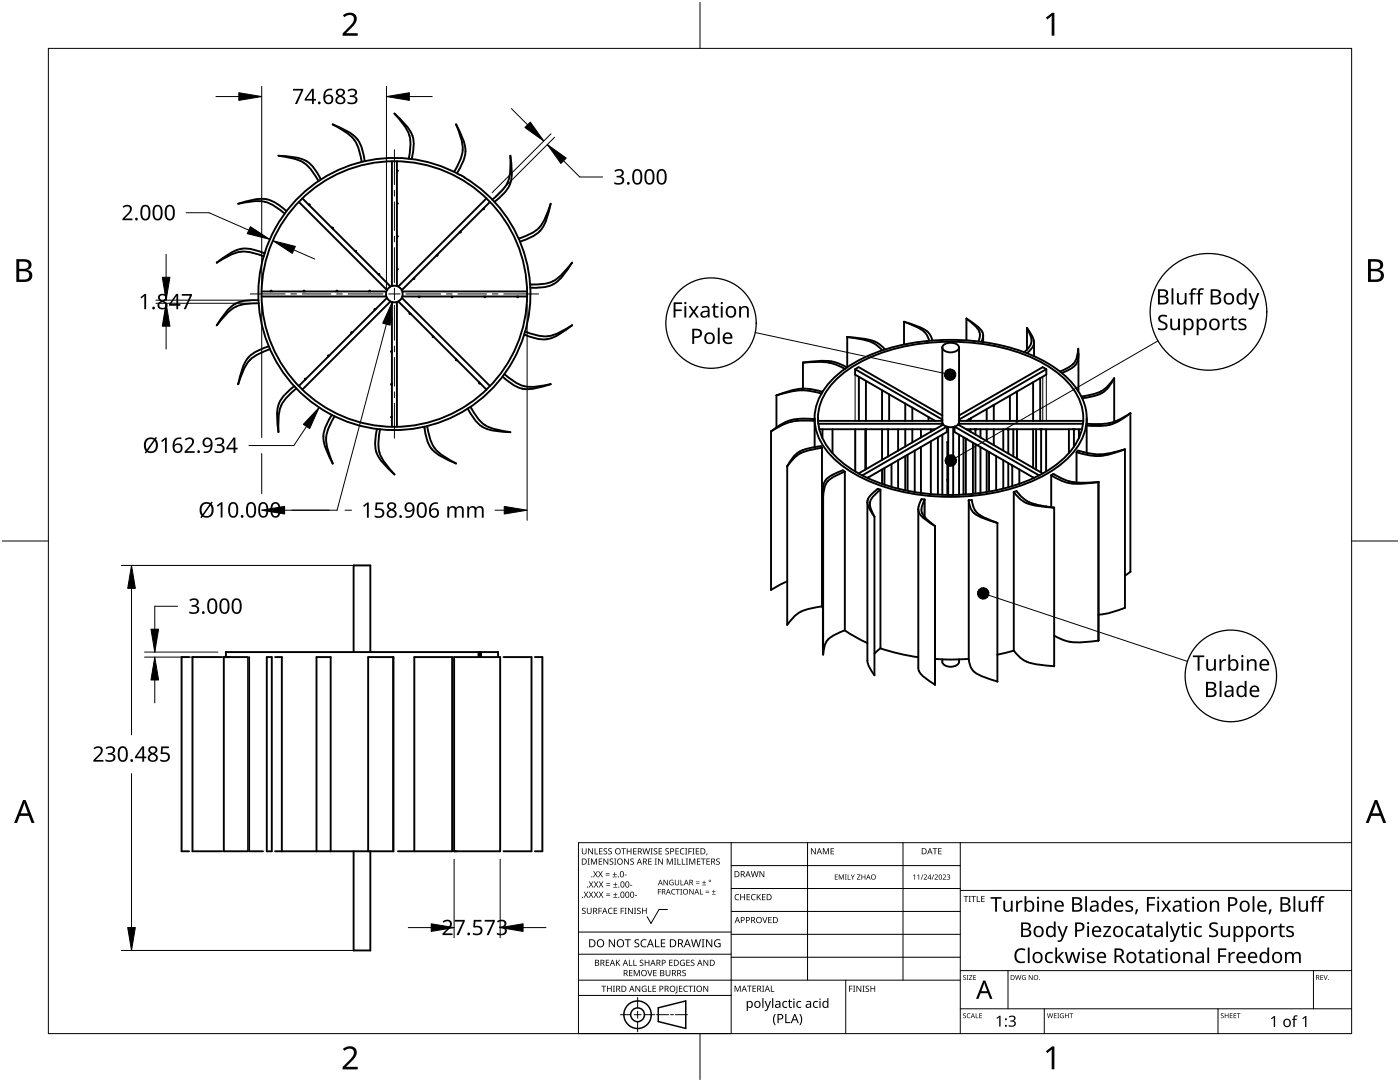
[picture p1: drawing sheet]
<svg xmlns="http://www.w3.org/2000/svg" width="279mm" height="216mm" viewBox="0 0 279 216" stroke-linecap="round" stroke-linejoin="round" font-family="sans-serif">
<g fill="none" stroke="#000" stroke-width=".38">
<path d="M60.3 39.6l17.6 17.6-.7 .7M64.1 35.8a7.2 7.2 0 0 0-4.1-4.1l-2.1-.4-2.3-.2a10.8 10.8 0 0 1 5.6 1.8l.9 1 1.5 2.2M66.4 24.8a10.8 10.8 0 0 1 4.7 3.7l.5 1.2 .6 2.6M66.4 24.8h.1M66.4 24.8a12.3 12.3 0 0 1 4.9 3l.9 1.8 .6 2.6M78.2 32.2v24.9M79.2 33.9l.2 .2-.2 .1M79.2 32.2v24.9M81.6 31.7a7.7 7.7 0 0 0-.9-6.6l-2-2.4a12.9 12.9 0 0 1 3.6 4.4 9.4 9.4 0 0 1-.1 4.6M91 24.8a10.8 10.8 0 0 1 1.2 5.8l-.3 1.3-1.2 2.4M91 24.8h.1M91 24.8a12.3 12.3 0 0 1 1.9 5.5l-.5 1.9-1.2 2.3"/>
<path d="M91.8 34.9a27.2 27.2 0 0 0-40.1 22.1 27.2 27.2 0 0 0 36.9 27 27.2 27.2 0 0 0 9-44.9l-3.2-2.5-1.7-1.2M91.9 34.9l.8 .5M97.1 39.6l-17.6 17.6 .7 .7M101.9 31.1a10.8 10.8 0 0 1-.9 5.9l-.8 1-1.9 1.8M101.9 31.1h.1M101.9 31.1a12.3 12.3 0 0 1-.1 5.7l-1.1 1.7-2 1.8M43.3 52.4h.1M51.6 59.9a7.7 7.7 0 0 0-5.7 1.5l-.9 1-1.7 2.5M52.6 51.1a7.7 7.7 0 0 0-6.6-.2l-2.7 1.5M52.8 50.5a7.7 7.7 0 0 0-5.8-.5l-1.3 .6-2.4 1.8M54 58.2l.1-.2 .2 .2M57.2 42.1a6.9 6.9 0 0 0-6.7-2.2l-3 .8a11.2 11.2 0 0 1 6-.2l1.7 .9 1.6 1.2"/>
<path d="M59.6 40.3l17.6 17.6M60.5 58.2l.2-.2 .1 .2M61.6 40.8h.2v.2M66.2 45.4h.2v.3M67.1 58.2l.1-.2 .2 .2M70.8 50.1h.3v.2M73.6 58.2l.2-.2 .1 .2M75.5 54.7h.2v.2M77.1 58.2v1M77.1 58.2h-24.9M77.1 59.2h-24.9M78.2 57.1l.5-.1 .5 .1"/>
<path d="M79.2 47l.2 .2-.2 .1M79.2 53.5l.2 .2-.2 .2M79.2 40.4l.2 .2-.2 .2M80.3 58.2l.1 .5-.1 .5M80.3 58.2h24.9M80.3 59.2h24.9M82.7 55.4v.2h-.3M83.5 59.2l.2 .1 .1-.1M87.3 50.8v.2h-.2M90 59.2l.2 .1 .2-.1M91.9 46.1v.3h-.2M96.6 41.5v.2h-.3"/>
<path d="M96.6 59.2l.2 .1 .1-.1M97.8 40.3l-17.6 17.6M103.1 59.2l.2 .1 .2-.1M103.5 47.6a8.1 8.1 0 0 0 4.9-3.3l1.5-3.6a12.3 12.3 0 0 1-2.1 5.3l-1.5 1.2-2.5 1M114.2 52.4a11.4 11.4 0 0 1-4.4 4l-1.8 .3-2.2 .1M114.2 52.4a12.3 12.3 0 0 1-3.8 4.3l-1.9 .6-2.7 .1M114.2 52.4h.1M43.3 64.9h.1M47.5 76.7h.1M51.6 60.5a7.7 7.7 0 0 0-6.3 2l-2 2.4M53.6 69.1a7.7 7.7 0 0 0-4.8 3.3l-.5 1.3-.8 3M53.9 69.7a7.7 7.7 0 0 0-5.3 4l-1.1 3"/>
<path d="M58.7 77a7.7 7.7 0 0 0-3.3 4.8l-.1 1.4 .3 3M59.2 77.5a7.7 7.7 0 0 0-3.6 5.6v3.1M61.1 75.6h-.2v.2M65.7 70.9h-.2v.3M70.4 66.3h-.3v.2M75 61.7h-.3v.2M77.9 60.2l-.7-.8-17.6 17.6M77.9 60.1l-17.6 17.6M78.2 60.3h1v24.8M78.2 70l-.2 .1 .2 .2M78.2 76.5l-.2 .2 .2 .2M78.2 63.4l-.2 .2 .2 .2"/>
<path d="M78.2 60.2v24.9M79.5 60.2l.7-.8 17.6 17.6M79.5 60.1l17.6 17.6M81.7 62.4v.2h.3M86.4 67v.3h.2M91 71.7v.2h.2M95.6 76.3v.2h.3M100.3 75.1a7.7 7.7 0 0 0 5.3 2.5l1.4-.1 2.9-.8M100.7 74.7a7.7 7.7 0 0 0 6.1 2.5l3.1-.5M109.9 76.7h.1M114.2 64.9a10.8 10.8 0 0 1-5.5 2.2l-1.4-.1-2.5-.8M114.2 64.9h.1"/>
<path d="M114.2 64.9a12.3 12.3 0 0 1-5 2.8l-2-.1-2.6-.8M155 78.9h.1M155 78.9v6.4M160.2 72.4v5.2M160.2 72.4a13.5 13.5 0 0 1 7.5 .7l.9 .5M160.2 72.4h.1M160.2 72.4a14.3 14.3 0 0 1 7.4 .2l1.4 .7M160.2 77.5a15.9 15.9 0 0 0-5.2 1.4M160.2 77.5l1.8 .2 2.2 .5M164 78.5a12.3 12.3 0 0 0-8.3 .2l-.7 .2M166.5 76.1a28.9 28.9 0 0 1 16.5-7.4 41.6 41.6 0 0 1 24.7 3.5 15.5 15.5 0 0 1 8.1 8.7 10 10 0 0 1-2.8 9.9 27.2 27.2 0 0 1-14.5 7.1 42 42 0 0 1-26.7-3.2 15.6 15.6 0 0 1-8.2-8.6 10 10 0 0 1 2.9-10zM169.1 67.2v6.1"/>
<path d="M169.1 67.2h.1M169.1 67.2a13.7 13.7 0 0 1 5.9 1.7l1.1 1M169.1 67.2a13.1 13.1 0 0 1 6.5 1.5l1 1M171.3 73.3l-.7 .4M171.4 73.3l16.7 9.6M171.4 75.2v8.8M172.8 76v8M176 77.9v6.1M177.4 78.7v5.3M180.4 64.2v4.5M180.4 64.2a11.5 11.5 0 0 1 5 2.3l.4 .7 .3 .7M180.4 64.2a11 11 0 0 1 4.3 2.3l.7 1.5"/>
<path d="M188.1 69.3v15.3M188.4 68.8a2.46 2.46 0 0 1 2.9 .2 .79 .79 0 0 1-.6 1.1 2 2 0 0 1-2.7-.8zM191.4 69.3l-.1 15.3M192.9 63.6a7.3 7.3 0 0 1 3.3 2.9v.5M192.9 63.6l1 .8a3.2 3.2 0 0 1 1.7 2.4l-.3 1.3M192.9 63.6v4.3M196.2 67l-.3 1.2M196.2 67v1.2M201.5 78.9v5.1M203 78.1l-9.5 5.5M203 78.3v5.7M203 78.1v.2"/>
<path d="M203 78.3h-.3M204.9 65.4v4.4M204.9 65.4a4.5 4.5 0 0 1 .9 3.1l-.8 1.3M204.9 65.4h.1M204.9 65.4l1.3 2 .2 .9M205 69.8l-.6 .5M206.2 76.3v7.7M206.4 68.3v2.8M206.4 68.3l-.4 1.1-1.1 1.1M207.4 75.6l-4.4 2.5M207.4 75.6h.2M207.6 75.5l1.2-.7v-1.1l-17.4 10"/>
<path d="M207.6 75.5l-.2 .1M207.6 75.5v8.5M208.1 73.3l.7 .4M208.1 73.3l-16.7 9.6M215.2 70.6v7.5M215.2 70.6v-1a4.1 4.1 0 0 1-3.2 4.3l-.5 .2M215.2 70.6a3.1 3.1 0 0 1-2.2 3.4l-1.1 .4M215.8 79.2a18.3 18.3 0 0 0-8.9-7.9 43.9 43.9 0 0 0-33.9-.2 18.3 18.3 0 0 0-9.6 8.4 10 10 0 0 0 2.5 11.5 27.9 27.9 0 0 0 14.8 7.3 43.2 43.2 0 0 0 27.4-3.3 15.9 15.9 0 0 0 8.4-8.9 9.1 9.1 0 0 0-.4-6.4M222.4 75.5v8.6M222.4 75.5a7.1 7.1 0 0 1-5.9 3.5l-.7 .1 .3 .6M222.4 75.5h.1M222.4 75.5a5.9 5.9 0 0 1-5.2 3.8l-1.2 .2"/>
<path d="M55.6 86.2h.1M66.2 82.8a7.7 7.7 0 0 0-1.5 5.6l.4 1.3 1.3 2.8M66.4 92.5h.1M66.8 83a7.7 7.7 0 0 0-1.4 6.5l1 3M75.2 85.6a7.7 7.7 0 0 0 .5 5.8l.9 1.1 2.1 2.2M75.8 85.7a7.7 7.7 0 0 0 .9 6.5l2 2.5M78.2 83.1l-.2 .1 .2 .2M78.7 94.7h.1M85.2 85a7.7 7.7 0 0 0 3.1 5.9l2.7 1.6a12.9 12.9 0 0 1-4.9-3 9.4 9.4 0 0 1-1.4-4.3M93.9 81.2a8.1 8.1 0 0 0 4.1 4.2l3.9 .8a12.3 12.3 0 0 1-5.7-1.1l-1.4-1.3-1.4-2.3M153.9 86.1v31.6l3.2-1.7M153.9 86.1h.1"/>
<path d="M155 85.3l-1.1 .8M157.1 93.1h.1M162.6 89.2l-.5 .1a5.8 5.8 0 0 0-5 3.8M162.6 89.2l1.3-.2 .1 .4M162.6 83.5v5.7M162.6 84a11.4 11.4 0 0 0-8.7 2.1M162.6 83.6a10 10 0 0 0-7.6 1.7M163.3 84h24.8M163.3 84.6h24.8M164 89.4a9.1 9.1 0 0 0-5.7 2.2l-1.2 1.5M164 89.4v31.6a9.1 9.1 0 0 0-5.7 2.3l-1.2 1.4v-31.6M164.1 85.7v1.7"/>
<path d="M164.2 97.8l.1 1.2M164.2 97.8l.1 32.8M164.3 99v31.6M164.3 99h.1M164.3 99a4.1 4.1 0 0 1 3.1-4.4l1.2-.5v31.7M166.1 85.7v4.7M168.2 93.9l.4 .2M168.2 93.8l-.4 .2a5.4 5.4 0 0 0-3.4 2.5l-.2 1.3M170.7 85.7v8.4M172.7 85.7v8M172.8 85.7v7.9M173.3 95.3v.1"/>
<path d="M175.2 97.5l.5 .2M175.2 97.5a4.1 4.1 0 0 0-2.1 2.4v.3M176 85.7v6.1M176 93.7v2.8M176.5 93.4v3.3M177.2 85.7v5.4M177.9 92.6v4.5M179.2 85.7v4.2M179.2 91.8v5.7M180.7 80.5v3.5M180.7 85.7v3.4M180.7 91v6.8"/>
<path d="M181.1 90.7v7.2M182.1 81.4v2.6M182.1 85.7v2.6M182.6 89.9v8.3M183.8 85.7v1.6M183.8 89.2v9.2M184.5 99.7l-.6-.1-.5 1.2-.1 .8M184.5 99.7a2.92 2.92 0 0 0-.2 3.1l.8 .9 1.5 1.3M184.5 99.7v3.4M185.3 83.2v.8M185.8 88.1v10.5M185.8 85.7v.4"/>
<path d="M186.6 85.6l-23.1 .1M187.2 87.2v11.5M188.1 86.7v12M188.1 83.7l-17.4-10v1.1l15.9 9.2M188.1 84.6v.2M188.2 84.8l.7 .3M188.3 84.7l-16.9 9.8M189 85.1l-16.9 9.8M189 85.1v1.1l-15.9 9.2M189.1 88.2v10.5M189.1 88.2l.1 .1M189.2 85.2h1"/>
<path d="M189.2 95.7l-.1 .1 .1 .1M189.2 88.1l-.1 .1M189.2 91.9l-.1 .1 .1 .1M189.2 85.2v13.5M190.2 85.2v13.5M190.5 85.1l16.9 9.8M190.5 85.1v1.1l15.9 9.2M191.2 84.8l-.7 .3M191.2 84.7l16.9 9.8M191.4 86.7v12M192.3 87.2v11.5M192.8 87.5v11.1"/>
<path d="M192.8 85.6l23.1 .1M193 87.7h-.2M193.3 99.8h.6a4 4 0 0 0 3.2 3.8l2 .7M193.5 83.6l-.7 .4M193.5 83.6h.2M193.7 85.7v.4M193.7 83.5v.5M194.2 88.3v10.2M194.5 85.7h.2M194.7 85.7v1M194.7 88.6v9.9M194.8 85.7h-.1"/>
<path d="M195.7 85.7v1.6M195.7 89.2v9.2M196.9 81.6v2.4M196.9 85.7v2.3M196.9 89.9v8.3M197.4 90.3h.2M197.4 90.2v7.9M198.3 80.9h-.2M198.3 80.8v3.2M198.3 85.7v3.1M198.8 91v6.8M200.2 85.7v4.2"/>
<path d="M200.2 91.8v5.7M201.1 85.7h.1M201.2 85.7v4.8M201.2 92.4v4.8M201.4 85.7h-.2M202 92.9v4.1M202 93h.3M202.2 85.7v5.4M202.3 98.2l.6-.2a8 8 0 0 0 5.9 3.1l1 .1M202.3 98.2a6.2 6.2 0 0 0 5.1 2.8l3 .3M202.3 98.2v31.6M203 85.7v5.8"/>
<path d="M203.4 93.7v2.8M206.2 95.3v.1M206.2 85.7v7.7M206.8 85.7v8M207.6 85.7h.2M207.8 85.7v8.6M207.9 85.7h-.1M208.8 85.7v8.4M210.2 94.6l-.4 .3M210.2 94.6a9.6 9.6 0 0 0 4.6 1.7M213.3 85.7v4.7M214.2 85.7h.1"/>
<path d="M214.3 85.7v3.4M214.5 85.7h-.2M214.8 90.2v6.1M215.1 89.9l-.3 .4M215.1 89.9l1.8 .5M215.3 85.7v1.7M216.2 84.6h-24.9v.2M216.2 84h-24.8M216.9 84.6l-.1 .4M216.9 83.5v1.1M219.2 96.2a14.2 14.2 0 0 1-7.4-.3l-2-1.1v6.4M219.2 96.2h.1"/>
<path d="M219.2 96.2l-4.4 .1M219.2 96.2v31.6M224.5 89.7a12.1 12.1 0 0 1-8.5 .9l-1.2-.4M224.5 89.7a13.6 13.6 0 0 1-7.6 .7M224.5 89.7v31.6a15.9 15.9 0 0 1-5.3 1.3M225.6 82.5v31.6M225.6 82.5h.1M225.6 82.5a9.6 9.6 0 0 1-8.1 2.5l-.6-.1v5.4M225.6 82.5a10.9 10.9 0 0 1-8.1 2.1h-.6M173.1 100.2v31.6l.4 1.4 1 1.5v-31.6M173.1 100.2l.4 1.4 1 1.5M174.5 103.1a4.5 4.5 0 0 1-.8-3l.4-.9 1.6-1.5v31.6l-1.2 1.1"/>
<path d="M183.3 101.6v32.1a6.9 6.9 0 0 0 3.3 2.9M183.3 101.6v.4a6.9 6.9 0 0 0 3.3 3M186.6 105h.1M186.6 105v31.6M199.1 104.3v31.7M199.1 104.3h.1M199.1 104.3a10.7 10.7 0 0 1-5.1-2.3l-.4-.9-.3-1.3v31.6a3.6 3.6 0 0 0 2.8 3.6l3 1M209.8 101.2l.6 .1M210.4 101.3v31.6M210.4 101.3h.1M225.6 114.1h.1M225.6 114.1l-1.1 .8"/>
<path d="M37.7 131.1h-1.5v38.8h1.5M44.3 131.1h-5.9v38.8h5.9M44.7 131.1v38.8M44.7 131.1h.1M45.1 131.1v-1h54.3v1M49.4 131.1h-4.7M49.7 131.1v38.8h2.8M53.2 131.1h1v38.8h-1zM54.9 131.1h1.3v38.8M73.9 130.1v-17.3h-3.3v17.3M78.5 131.1h.1M78.5 131.1v38.8"/>
<path d="M78.5 131.1h-5v38.8M90.6 131.1h9.2v38.8h-9.2zM95.5 130.1v1M95.8 130.1v1M96 130.1v1M100.5 131.1h5.6v38.8h-5.6M106.7 131.1h1.5v38.8h-1.5M164 121l.2 .3M164.3 130.6h.1M168.6 125.8l2.4 1.5 2.1 1M168.6 125.8l-1.2 .5a4.1 4.1 0 0 0-3.1 4.3M175.7 129.4l4.1 1.1 3.5 .6"/>
<path d="M186.6 131.5l3.1 .1 3.6-.1M186.6 136.6h.1M191.4 131.6a1.36 1.36 0 0 1-1.7 1.5 1.33 1.33 0 0 1-1.6-1.5M199.1 136h.1M202.3 129.8l-3.3 .8M202.3 129.8a6.2 6.2 0 0 0 5.1 2.8l3 .3M210.4 126.8a9.8 9.8 0 0 0 7.3 1.2l1.5-.2M210.4 132.9h.1M219.2 127.8h.1M44.7 169.9h.1M44.7 169.9h4.7M54.9 169.9h23.6"/>
<path d="M66 169.9v-38.8h-2.8v38.8M70.6 169.9v19.8h3.3v-19.8M78.5 169.9h.1M79.4 169.9h10.8v-38.8h-7.5v38.8"/>
<circle cx="78.7" cy="58.7" r="26.5"/>
</g>
<path d="M170.7 74.8v9.2M171.4 75.2v8.8M208.1 75.2v8.8M208.8 74.8v9.2M170.7 85.7v8.4M184.5 99.9v3.1M208.8 85.7v8.4M49.4 131.1v38.8" fill="none" stroke="#000" stroke-width=".2"/>
<g fill="#000">
<circle cx="101.9" cy="86.2" r=".19"/>
<circle cx="186.6" cy="136.6" r=".19"/>
</g>
<path d="M9.7 9.7h260v196.5h-260z" fill="none" stroke="#000" stroke-width=".2"/>
<path d="M139.7 .5v9.2M.5 108h9.2M269.7 108h9.2M139.7 206.2v9.2" fill="none" stroke="#000" stroke-width=".2"/>
<g fill="#000">
<path d="M68.4 3.1a1.64 1.64 0 0 1 2.8 .4 2.52 2.52 0 0 1-1.2 2.2l-.9 .9h2.3v.5h-3v-.4l1.2-1.2a1.95 1.95 0 0 0 .9-2.2 1.23 1.23 0 0 0-1.8 .1zM208.7 3.5l1.3-.9h.4v4.5h-.5v-4l-.9 .8zM68.4 209.3a1.64 1.64 0 0 1 2.8 .4 2.52 2.52 0 0 1-1.2 2.2l-.9 1h2.3v.5h-3v-.5l1.2-1.2a1.95 1.95 0 0 0 .9-2.1 1.23 1.23 0 0 0-1.8 .1zM208.7 209.8l1.3-1h.4v4.6h-.5v-4l-.9 .7z"/>
<path d="M3.3 51.7h1.3a1.28 1.28 0 0 1 1.7 1.3 1.04 1.04 0 0 1-.9 .9 1.23 1.23 0 0 1 1 1.5 1.23 1.23 0 0 1-1.5 .9h-1.6zM3.8 54.1v1.7h1a.86 .86 0 0 0 1-.9 .86 .86 0 0 0-1.1-.8zM3.8 52.2v1.4h.9a.78 .78 0 0 0 1-.7 .78 .78 0 0 0-1.1-.7z"/>
<path d="M273 51.7h1.3a1.28 1.28 0 0 1 1.7 1.3 1.04 1.04 0 0 1-.8 .9 1.23 1.23 0 0 1 1 1.5 1.23 1.23 0 0 1-1.6 .9h-1.6zM273.6 54.1v1.7h.9a.86 .86 0 0 0 1.1-.9 .86 .86 0 0 0-1.1-.8zM273.6 52.2v1.4h.8a.78 .78 0 0 0 1-.7 .78 .78 0 0 0-1.1-.7z"/>
<path d="M4.6 159.6h.5l1.8 4.6h-.6l-.6-1.4h-1.8l-.5 1.4h-.6zM4.8 160.2l-.7 2.1h1.5z"/>
<path d="M274.3 159.6h.6l1.7 4.6h-.6l-.5-1.4h-1.8l-.6 1.4h-.5zM274.6 160.2l-.7 2.1h1.4z"/>
</g>
<g fill="none" stroke="#000" stroke-width=".2">
<path d="M145.9 168.1v38.1h-30.5v-38.1h154.3M145.9 172.7h45.7M145.9 177.3h45.7M161.2 168.1v27.5M180.2 168.1v27.5M191.6 168.1v38.1M191.6 177.7h78.1M115.4 198.6h30.5M115.4 195.6h76.2M115.4 190.4h30.5M115.4 186h30.5M127.3 199v2.1"/>
<path d="M133.2 181.5h-1.7l-1.6 2.8-.7-1.4M145.9 181.9h45.7M145.9 186.4h45.7M145.9 191h45.7M168.8 195.6v10.6M191.6 193.7h78.1M201.2 193.7v7.6M262.1 193.7v7.6M123.8 202.5h2.1M126.6 202.5h1.3M127.3 201.8v1.4M127.3 203.8v2.1"/>
<path d="M128.6 202.5h2.1M131 202.5h2.4M133.8 202.5h.6M134.8 202.5h2.4M191.6 201.3h78.1M208.4 201.3v4.9M243.1 201.3v4.9"/>
</g>
<g fill="#000">
<path d="M116.1 169.3h.2v.8a.32 .32 0 0 0 .3 .3 .32 .32 0 0 0 .3-.3v-.8h.2v.8a.47 .47 0 0 1-.5 .4 .47 .47 0 0 1-.5-.5zM116.5 177.9h.2l.3 .5 .3-.5h.1l-.4 .6 .4 .6h-.1l-.3-.5-.4 .5h-.1l.4-.6zM117.3 171.3h.4l-.1 .1v1l.1 .1h-.4l.1-.1v-1zM117.4 169.3h.2l.6 1v-1h.1v1.2h-.1l-.7-1v1h-.1zM117.5 177.9h.2l.3 .5 .3-.5h.1l-.4 .6 .4 .6h-.1l-.4-.5-.3 .5h-.1l.4-.6zM117.5 175.9h.2l.3 .5 .3-.5h.1l-.4 .6 .5 .6h-.2l-.3-.5-.4 .5h-.1l.4-.6zM117.9 171.3h.3l.3 1 .4-1h.3v1.2h-.2v-1l-.4 1h-.1l-.4-1v1h-.2zM118.7 169.3h.1v1h.6v.2h-.7zM118.4 173.8h.1l.3 .5 .3-.5h.2l-.4 .6 .4 .7h-.1l-.4-.6-.3 .6h-.1l.4-.7zM118.5 177.9h.2l.2 .5 .3-.5h.2l-.4 .6 .4 .6h-.1l-.4-.5-.3 .5h-.1l.4-.6zM118.5 175.9h.2l.3 .5 .3-.5h.1l-.4 .6 .4 .6h-.1l-.3-.5-.4 .5h-.1l.4-.6zM119.5 171.3h.7v.1h-.6v.4h.5v.2h-.5v.4h.6v.1h-.7z"/>
<path d="M119.6 169.3h.6v.1h-.5v.4h.5v.1h-.5v.4h.5v.2h-.6zM119.4 173.8h.1l.3 .5 .3-.5h.2l-.4 .6 .4 .7h-.1l-.4-.6-.3 .6h-.2l.5-.7zM119.5 177.9h.1l.3 .5 .3-.5h.2l-.4 .6 .4 .6h-.1l-.4-.5-.3 .5h-.1l.4-.6zM119.5 175.9h.2l.3 .5 .3-.5h.1l-.4 .6 .4 .6h-.1l-.4-.5-.3 .5h-.1l.4-.6zM120.9 174.6h.8v.1h-.8zM120.9 174.2h.8v.1h-.8zM121 178.7h.8v.1h-.8zM121 178.3h.8v.1h-.8zM121 176.6h.8v.1h-.8zM121 176.3h.8v.1h-.8zM120.5 169.4l.4-.1h.3l-.1 .1a.25 .25 0 0 0-.4-.1 .25 .25 0 0 0 0 .4l.4 .3 .1 .2-.3 .3-.5-.1v-.1h.2a.27 .27 0 0 0 .4-.1 .27 .27 0 0 0-.3-.3l-.2-.2zM120.4 171.3h.2l.7 1-.1-1h.2v1.2h-.2l-.6-1v1h-.2z"/>
<path d="M121.4 169.4l.5-.1h.2v.1a.25 .25 0 0 0-.4-.1 .25 .25 0 0 0 0 .4l.4 .3v.2l-.2 .3-.5-.1v-.1h.1a.27 .27 0 0 0 .5-.1 .27 .27 0 0 0-.4-.3l-.2-.2zM122.3 174.9h.8v.2h-.8zM122.4 179h.8v.1h-.8zM122.4 177h.8v.1h-.8zM121.7 171.4l.4-.1 .3 .1-.1 .1a.25 .25 0 0 0-.4-.1 .25 .25 0 0 0 0 .4 .42 .42 0 0 1 .5 .5 .42 .42 0 0 1-.7 .2l-.1-.2 .2 .1a.27 .27 0 0 0 .5-.2 .27 .27 0 0 0-.4-.3l-.2-.2zM122.6 174h.1v.4h.4v.1h-.4v.4h-.1v-.4h-.3v-.1h.3zM122.7 178.1h.1v.4h.4v.1h-.4v.3h-.1v-.3h-.3v-.1h.3zM122.7 176.1h.2v.3h.3v.2h-.3v.3h-.2v-.3h-.3v-.2h.3zM122.6 171.3h.4l-.1 .1v1l.1 .1h-.4l.1-.1v-1zM124 169.3h.9v.1h-.4v1.1h-.1v-1.1h-.4zM124.7 174.5h.4v.2h-.4zM124.6 171.3h.1l.7 1v-1h.1v1.2h-.2l-.6-1v1h-.1z"/>
<path d="M125.7 176.6h.5v.1h-.5zM125.1 169.3h.1v.5h.7v-.5h.1v1.2h-.1v-.6h-.7v.6h-.1zM125.8 171.4l.5-.1 .2 .1v.1a.25 .25 0 0 0-.4-.1 .25 .25 0 0 0 0 .4 .42 .42 0 0 1 .4 .5 .42 .42 0 0 1-.7 .2v-.2l.1 .1a.27 .27 0 0 0 .5-.2 .27 .27 0 0 0-.4-.3l-.2-.2zM126.7 178.6h.4v.2h-.4zM126.4 169.3h.6v.1h-.5v.4h.5v.1h-.5v.4h.5v.2h-.6zM128.2 169.3h.2l.2 1 .3-1h.2l.2 1 .3-1h.1l-.3 1.2h-.1l-.3-1.1-.3 1.1h-.2zM129.4 171.3h.7v.1h-.6v.4h.5v.2h-.5v.4h.6v.1h-.7zM129.8 169.3h.5l-.2 .1v1l.2 .1h-.5l.2-.1v-1zM130.7 171.3h.4l-.1 .1v1l.1 .1h-.4l.1-.1v-1zM130.5 169.4l.4-.1h.3l-.1 .1a.25 .25 0 0 0-.4-.1 .25 .25 0 0 0 0 .4l.4 .3 .1 .2-.2 .3-.6-.1v-.1h.2a.27 .27 0 0 0 .4-.1 .27 .27 0 0 0-.3-.3l-.2-.2zM131.3 177.4h.6v.1h-.5v.4h.5v.1h-.5v.5h-.1zM131.4 169.3h.7v.1h-.5v.4h.5v.1h-.5v.4h.5v.2h-.7z"/>
<path d="M131.3 171.3h.2l.7 1v-1h.1v1.2h-.2l-.6-1v1h-.2zM132.4 175.6h.2l.6 .9v-.9h.1v1h-.2l-.6-.9v.9h-.1zM132.8 169.4l.4-.1h.3l-.1 .1a.25 .25 0 0 0-.3-.1 .25 .25 0 0 0 0 .4l.4 .3v.2l-.2 .3-.5-.1v-.1h.1a.27 .27 0 0 0 .5-.1 .27 .27 0 0 0-.4-.3l-.2-.2zM133.1 171.3h.2l.4 1 .4-1h.2v1.2h-.2v-1l-.4 1h-.1l-.4-1v1h-.1zM133.7 175.7l.5-.2 .2 .1v.1a.45 .45 0 0 0-.7 .4 .45 .45 0 0 0 .6 .4v-.3h-.2v-.1h.3v.5a.6 .6 0 0 1-.8-.1 .6 .6 0 0 1 .1-.8zM134.1 177.5l.4-.1h.3l-.1 .2a.44 .44 0 0 0-.6 .4 .44 .44 0 0 0 .6 .3 .52 .52 0 0 1-.7 0 .52 .52 0 0 1 .1-.8zM134.5 171.3h.5l-.2 .1v1l.2 .1h-.5l.2-.1v-1zM135.2 171.3h.1v1.1h.6v.1h-.7zM134.9 177.4h.8v.1h-.4v1h-.1v-1h-.3zM134.8 169.3h.7v.1h-.6v.4h.5v.1h-.5v.4h.6v.2h-.7zM134.7 175.6h.1v.7a.28 .28 0 0 0 .3 .2 .28 .28 0 0 0 .3-.2v-.7h.1v.7a.42 .42 0 0 1-.4 .4 .42 .42 0 0 1-.4-.4zM135.8 175.6h.2v.9h.4v.1h-.6z"/>
<path d="M136.1 171.3h.1v1.1h.6v.1h-.7zM135.8 177.4h.3l-.1 .1v.9l.1 .1h-.3l.1-.1v-.9zM135.8 169.4l.4-.1h.4l-.1 .1h-.2a.49 .49 0 0 0-.4 .6 .49 .49 0 0 0 .7 .3 .52 .52 0 0 1-.7 .1 .52 .52 0 0 1-.2-.6zM136.7 169.3h.5l-.2 .1v1l.2 .1h-.5l.2-.1v-1zM136.9 171.3h.4l-.1 .1v1l.1 .1h-.4l.1-.1v-1zM137.4 169.3h.7v.1h-.6v.4h.5v.2h-.5v.5h-.1zM137.5 171.3h.3l.3 1 .4-1h.3v1.2h-.2v-1l-.4 1h-.1l-.4-1v1h-.2zM137.6 177.4h.1l.6 .9v-.9h.1v1.1h-.1l-.6-.9v.9h-.1zM138.2 169.3h.4l-.1 .1v1l.1 .1h-.4l.1-.1v-1zM138.9 176.2h.7v.1h-.7zM138.9 175.9h.7v.1h-.7zM138.9 169.3h.6v.1h-.5v.4h.5v.1h-.5v.4h.5v.2h-.6z"/>
<path d="M139.7 177.4h.1v1h.5v.1h-.6zM139.1 171.3h.7v.1h-.6v.4h.5v.2h-.5v.4h.6v.1h-.7zM140.1 176.5h.8v.1h-.8zM139.9 171.3h.9v.1h-.4v1.1h-.1v-1.1h-.4zM140.5 175.7h.1v.3h.3v.2h-.3v.3h-.1v-.3h-.4v-.2h.4zM140.8 178h.7v.2h-.7zM140.8 177.7h.7v.1h-.7zM141 170.3h.2l-.3 .4zM141 171.3h.7v.1h-.6v.4h.5v.2h-.5v.4h.6v.1h-.7zM142.1 178.4h.7v.1h-.7zM142.4 177.6h.1v.3h.3v.1h-.3v.3h-.1v-.3h-.3v-.1h.3zM143 171.4l.4-.1 .2 .1v.1a.25 .25 0 0 0-.4-.1 .25 .25 0 0 0 0 .4 .42 .42 0 0 1 .5 .5 .42 .42 0 0 1-.7 .2l-.1-.2 .2 .1a.27 .27 0 0 0 .4-.2 .27 .27 0 0 0-.3-.3l-.3-.2z"/>
<path d="M146.8 178.6l.4-.2 .3 .1v.1a.49 .49 0 0 0-.7 .4 .49 .49 0 0 0 .7 .5 .52 .52 0 0 1-.7 0 .52 .52 0 0 1-.2-.6zM147.7 178.4h.2v.5h.6v-.5h.2v1.2h-.2v-.5h-.6v.5h-.2zM149 178.4h.7v.1h-.5v.4h.4v.2h-.4v.4h.5v.1h-.7zM150 178.6l.5-.2 .3 .1-.1 .1a.49 .49 0 0 0-.7 .4 .49 .49 0 0 0 .8 .5 .52 .52 0 0 1-.7 0 .52 .52 0 0 1-.2-.6zM149.8 173.8h.2l.3 1.1 .2-1.1h.2l.3 1.1 .2-1.1h.2l-.3 1.2h-.2l-.3-1-.3 1h-.1zM151 178.4h.2v.6l.5-.6h.2l-.5 .5 .5 .7h-.2l-.4-.6-.1 .6h-.2zM151.6 173.8h.1l.7 1v-1h.1v1.2h-.1l-.7-1v1h-.1zM152.1 178.4h.7v.1h-.6v.4h.5v.2h-.5v.4h.6v.1h-.7zM161.8 169.3h.2l.7 1v-1h.1v1.2h-.2l-.6-1v1h-.2zM164.2 169.3h.2l.4 .9 .4-.9h.2v1.2h-.1v-1.1l-.4 1.1h-.1l-.4-1.1v1.1h-.2zM165.8 169.3h.6v.1h-.5v.4h.5v.1h-.5v.4h.5v.2h-.6zM166.6 174.5h.6v.1h-.5v.3h.4v.1h-.4v.4h.5v.1h-.6z"/>
<path d="M167.4 174.5h.2l.3 .8 .3-.8h.2v1h-.1v-.9l-.5 .9-.3-.9v.9h-.1zM168.6 174.5h.4l-.1 .1v.8l.1 .1h-.4l.1-.1v-.8zM169.2 174.5h.1v.9h.5v.1h-.6zM169.8 174.5h.1l.3 .5 .3-.5h.1l-.3 .6v.4h-.2v-.4zM171 174.5h.7l-.5 .9h.5v.1h-.7l.6-.9h-.6zM171.9 174.5h.2v.4h.5v-.4h.1v1h-.1v-.5h-.5v.5h-.2zM182.2 174.7l.4-.2v1h-.1v-.9l-.2 .2zM183.1 174.7l.3-.2v1h-.1v-.9l-.2 .2zM184.1 174.5h.2l-.4 1h-.1zM184.4 174.6a.37 .37 0 0 1 .6 0 .37 .37 0 0 1-.3 .6l-.2 .2h.5v.1h-.7l.3-.4a.27 .27 0 0 0 .3-.3 .27 .27 0 0 0-.4-.2zM186.3 174.5h.1l-.4 1h-.1zM186.1 169.3h.9v.1h-.3v1.1h-.2v-1.1h-.4z"/>
<path d="M186.5 174.6a.37 .37 0 0 1 .6 0 .37 .37 0 0 1-.2 .6l-.2 .2h.5v.1h-.7l.3-.4a.27 .27 0 0 0 .3-.3 .27 .27 0 0 0-.4-.2zM187.2 169.3h.7v.1h-.5v.4h.5v.1h-.5v.4h.5v.2h-.7zM188.2 174.6a.37 .37 0 0 1 .6 0 .37 .37 0 0 1-.3 .6l-.2 .2h.5v.1h-.7l.3-.4a.27 .27 0 0 0 .3-.3 .27 .27 0 0 0-.4-.2zM189 174.6h.5l.1 .2-.2 .2a.32 .32 0 0 1 .2 .4 .32 .32 0 0 1-.5 .1l-.1-.1a.26 .26 0 0 0 .3 .1 .26 .26 0 0 0 .1-.4l-.3-.2a.23 .23 0 0 0 .3 0 .23 .23 0 0 0-.1-.4 .23 .23 0 0 0-.3 .2zM192.3 178.8h.9v.1h-.3v1.1h-.2v-1.1h-.4zM193.3 178.8h.5l-.2 .1v1l.2 .1h-.5l.2-.1v-1zM193.8 178.8h1v.1h-.4v1.1h-.2v-1.1h-.4zM194.9 178.8h.2v1.1h.5v.1h-.7zM195.8 178.8h.7v.1h-.5v.4h.5v.1h-.5v.5h.5v.1h-.7zM200.2 179.7h.4v1.4a.59 .59 0 0 0 .7 .6 .59 .59 0 0 0 .4-.8v-1.2h.4v2.2h-.3l-.1-.3a.84 .84 0 0 1-.9 .3 .84 .84 0 0 1-.6-.7zM202.8 179.7h.3v.4l.4-.3 .6-.1-.1 .3-.5 .1-.3 .3-.1 1.5h-.3zM259.2 179.7h.3v1.4a.59 .59 0 0 0 .8 .6 .59 .59 0 0 0 .4-.8v-1.2h.3v2.2h-.3v-.3a.84 .84 0 0 1-.9 .3 .84 .84 0 0 1-.6-.7z"/>
<path d="M116.2 181.3l.4-.2 .3 .1-.1 .1a.25 .25 0 0 0-.4-.1 .25 .25 0 0 0 0 .4l.4 .2 .1 .3-.3 .3-.5-.1v-.1h.2a.27 .27 0 0 0 .4-.1 .27 .27 0 0 0-.3-.3l-.2-.2zM117.1 181.1h.2v.8a.32 .32 0 0 0 .3 .3 .32 .32 0 0 0 .3-.3v-.8h.2v.8a.47 .47 0 0 1-.5 .5 .47 .47 0 0 1-.5-.5zM119.4 181.1h.7v.2h-.5v.4h.5v.1h-.5v.6h-.2zM120 196.7h1v.1h-.4v1.1h-.2v-1.1h-.4zM120.9 191.5h.7v.1h-.5v.4h.4v.2h-.4v.4h.5v.1h-.7zM121.5 181.3l.4-.2 .4 .1-.1 .1a.49 .49 0 0 0-.7 .5 .49 .49 0 0 0 .7 .4 .52 .52 0 0 1-.6 .1 .52 .52 0 0 1-.3-.6zM121.1 196.7h.2v.5h.6v-.5h.2v1.2h-.2v-.6h-.6v.6h-.2zM121.5 187.4h.2l.9 1.3v-1.3h.1v1.6h-.2l-.8-1.3v1.3h-.2zM122.3 196.7h.4l-.1 .1v1l.1 .1h-.4l.2-.1v-1zM122.5 181.1h.7v.2h-.6v.4h.5v.1h-.5v.4h.6v.2h-.7zM122.9 191.5h.2v.6l.5-.6h.2l-.5 .5 .5 .7h-.2l-.4-.6-.1 .6h-.2zM123.9 181.1h.6v.2h-.5v.4h.5v.1h-.5v.6h-.1z"/>
<path d="M124.7 181.1h.4l-.2 .2v.9l.2 .2h-.4l.1-.2v-.9zM124.7 187.4h1.2v.2h-.5v1.4h-.2v-1.4h-.5zM125.5 191.5h.2v1.1h.5v.1h-.7zM125.5 193.6h.7v.1h-.5v.4h.5v.1h-.5v.4h.5v.2h-.7zM125.3 181.1h.2l.7 1.1-.1-1.1h.2v1.3h-.2l-.6-1v1h-.2zM126.4 191.5h.2v1.1h.5v.1h-.7zM126.5 181.1h.5l-.2 .2v.9l.2 .2h-.5l.2-.2v-.9zM126.5 193.6h.2l.4 1 .4-1h.2v1.2h-.2v-1.1l-.4 1.1h-.1l-.4-1.1v1.1h-.1zM126.7 187.6l.3-.2 .6 .1-.2 .1a.33 .33 0 0 0-.6 .2 .33 .33 0 0 0 .4 .4 .47 .47 0 0 1 .4 .6 .47 .47 0 0 1-.7 .2h-.3v-.2h.2a.35 .35 0 0 0 .6-.2 .35 .35 0 0 0-.5-.4l-.3-.2zM126.8 196.7h.2l.6 1v-1h.2v1.2h-.2l-.7-1 .1 1h-.2zM127.2 181.3l.4-.2 .3 .1-.1 .1a.25 .25 0 0 0-.4-.1 .25 .25 0 0 0 0 .4l.4 .2 .1 .3-.3 .3-.5-.1v-.1h.2a.27 .27 0 0 0 .4-.1 .27 .27 0 0 0-.3-.3l-.2-.2zM127.7 191.6l.5-.1 .2 .1v.1a.25 .25 0 0 0-.4-.1 .25 .25 0 0 0 0 .4l.4 .2v.3l-.2 .2h-.5v-.2l.1 .1a.27 .27 0 0 0 .5-.2 .27 .27 0 0 0-.4-.3l-.2-.2z"/>
<path d="M128 187.6l.6-.2 .4 .1v.2a.64 .64 0 0 0-1 .5 .64 .64 0 0 0 1 .6v.2a.83 .83 0 0 1-1.1-.3 .83 .83 0 0 1 .1-1.1zM128.2 196.8l.6-.1 .2 .1v.1a.5 .5 0 0 0-.8 .4 .5 .5 0 0 0 .7 .5v-.4h-.3v-.1h.4v.6a.66 .66 0 0 1-.8-.2 .66 .66 0 0 1 0-.9zM128.1 181.1h.2v.6h.6v-.6h.2v1.3h-.2v-.6h-.6v.6h-.2zM129.2 193.6h.1l.4 1 .3-1h.2l-.4 1.2h-.2zM129.3 196.7h.2v1.1h.5v.1h-.7zM128.7 191.5h.1v.5h.6v-.5h.2v1.2h-.2v-.5h-.6v.5h-.1zM130.7 187.4h.2v1.4h.7v.2h-.9zM130.2 196.7h.7v.1h-.5v.4h.5v.1h-.5v.5h.5v.1h-.7zM130.4 193.6h.6v.1h-.5v.4h.5v.1h-.5v.4h.5v.2h-.6zM131.9 187.4h.9v.2h-.7v.5h.6v.2h-.6v.5h.7v.2h-.9zM132.8 193.6h.2v.7a.32 .32 0 0 0 .3 .4 .32 .32 0 0 0 .3-.4v-.7h.2v.7a.47 .47 0 0 1-.5 .5 .47 .47 0 0 1-.5-.5zM133.5 191.5h.7v.1h-.5v.4h.5v.2h-.5v.4h.5v.1h-.7z"/>
<path d="M135 196.7h.2v1.3l-.1 .2h-.3l-.1-.1 .3-.2zM135.5 196.7h.7v.1h-.5v.4h.4v.1h-.4v.5h.5v.1h-.7zM135.8 191.7l.5-.2 .4 .1-.1 .1a.5 .5 0 0 0-.8 .4 .5 .5 0 0 0 .7 .5v-.4h-.2v-.1h.4v.6a.66 .66 0 0 1-.9-.1 .66 .66 0 0 1 0-.9zM136.2 193.7l.4-.2 .3 .1-.1 .1a.25 .25 0 0 0-.4-.1 .25 .25 0 0 0 0 .4 .42 .42 0 0 1 .5 .6 .42 .42 0 0 1-.7 .2l-.1-.2h.2a.27 .27 0 0 0 .5-.1 .27 .27 0 0 0-.4-.3l-.2-.2zM136.5 196.8l.5-.1 .3 .1-.1 .1a.49 .49 0 0 0-.7 .4 .49 .49 0 0 0 .8 .4 .52 .52 0 0 1-.7 .1 .52 .52 0 0 1-.2-.6zM137 191.5h.7v.1h-.6v.4h.5v.2h-.5v.4h.6v.1h-.7zM137.4 196.7h.9v.1h-.4v1.1h-.1v-1.1h-.4zM137.9 191.6l.4-.1 .3 .1-.1 .1a.25 .25 0 0 0-.4-.1 .25 .25 0 0 0 0 .4l.4 .2 .1 .3-.2 .2h-.6v-.2l.2 .1a.27 .27 0 0 0 .5-.2 .27 .27 0 0 0-.4-.3l-.2-.2zM138.4 196.7h.4l-.1 .1v1l.1 .1h-.4l.1-.1v-1zM137.9 187.4h.2l.3 1.4 .4-1.4h.2l.4 1.4 .3-1.4h.2l-.4 1.6h-.2l-.4-1.3-.4 1.3h-.2zM140 187.4h.6l-.2 .2v1.3l.2 .1h-.6l.2-.1v-1.3zM140.4 196.7h.1l.7 1v-1h.1v1.2h-.1l-.7-1v1h-.1z"/>
<path d="M140.4 191.5h.2l.6 1v-1h.1v1.2h-.1l-.7-1v1h-.1zM140.9 187.4h.2l.9 1.3v-1.3h.2v1.6h-.3l-.8-1.3v1.3h-.2zM142.7 187.6l.7-.2 .4 .1-.1 .2a.65 .65 0 0 0-1 .5 .65 .65 0 0 0 .9 .6v-.4h-.3v-.2h.5v.7a.86 .86 0 0 1-1.1-.1 .86 .86 0 0 1 0-1.2zM146.6 196.7h.2l.4 1 .4-1h.2v1.2h-.1v-1.1l-.4 1.1h-.2l-.4-1.1v1.1h-.1zM149.1 196.7h.9v.1h-.4v1.1h-.1v-1.1h-.4zM150.2 196.7h.7v.1h-.6v.4h.5v.1h-.5v.5h.6v.1h-.7zM152.1 183h.2l.3 1 .4-1h.2l-.5 1.2h-.1zM152.1 196.7h.4l-.1 .1v1l.1 .1h-.4l.1-.1v-1zM152.6 199.7h.2l.4 1.2 .4-1.2h.3l-.8 1.9a.3 .3 0 0 1-.2 .1 .3 .3 0 0 1-.3-.2h.3l.2-.4zM153.8 196.7h.2v1.1h.5v.1h-.7zM153.3 183h.7v.1h-.5v.4h.5v.1h-.5v.5h.5v.1h-.7zM169.5 196.7h.6v.1h-.5v.5h.5v.1h-.5v.5h-.1z"/>
<path d="M170.2 196.7h.5l-.2 .1v1l.2 .1h-.5l.2-.1v-1zM170.9 196.7h.2l.6 1v-1h.2v1.2h-.2l-.6-1v1h-.2zM172.1 196.7h.5l-.2 .1v1l.2 .1h-.5l.2-.1v-1zM172.8 196.8l.4-.1h.2v.2a.25 .25 0 0 0-.4-.1 .25 .25 0 0 0 0 .4l.4 .2 .1 .3-.3 .2h-.5v-.2l.2 .1a.27 .27 0 0 0 .4-.2 .27 .27 0 0 0-.3-.3l-.3-.2zM173.7 196.7h.2v.5h.6v-.5h.2v1.2h-.2v-.6h-.6v.6h-.2zM192.2 194.7l.4-.1h.2l-.1 .1a.24 .24 0 0 0-.3 0 .24 .24 0 0 0-.1 .3 .24 .24 0 0 0 .4 .1l.1 .1-.1 .3h-.4l-.1-.1a.24 .24 0 0 0 .3 .1 .24 .24 0 0 0 .1-.3l-.4-.3zM192.9 194.6h.4l-.1 .1v.7l.1 .1h-.4l.1-.1v-.7zM193.4 194.6h.6l-.5 .8h.6v.1h-.7l.5-.8h-.5zM194.2 194.6h.6v.1h-.4v.3h.4v.1h-.4v.3h.4v.1h-.6zM197.7 179h2.2v.3h-.9v2.6h-.4v-2.6h-.9zM202.6 194.6h.1l.2 .8 .2-.8h.2l.2 .8 .2-.8h.1l-.2 .9h-.2l-.2-.8-.2 .8h-.2zM202.8 189.6a1.63 1.63 0 0 1 1.9-.2l-.2 .3-.8-.2a1.19 1.19 0 0 0-.8 1.6 1.19 1.19 0 0 0 1.6 .7v.3a1.5 1.5 0 0 1-1.8-.4 1.5 1.5 0 0 1-.1-1.8z"/>
<path d="M204.1 194.7l.3-.1h.3l-.1 .1a.4 .4 0 0 0-.6 .4 .4 .4 0 0 0 .6 .3v-.3l-.2-.1h.3v.5a.53 .53 0 0 1-.7-.1 .53 .53 0 0 1 .1-.7zM205.3 194.6h.2l.5 .8v-.8h.1v.9h-.2l-.5-.8v.8h-.1zM208.9 190.2l.4-.3 .6 .1h.2l-.1 .3a.8 .8 0 0 0-1.1 .7 .8 .8 0 0 0 1.1 .8h.1v.3l-.6 .1a1.17 1.17 0 0 1-1-.8 1.17 1.17 0 0 1 .4-1.2zM208 179.7h.3l.1 .3a.83 .83 0 0 1 .9-.3 .83 .83 0 0 1 .6 .8v1.4h-.4v-1.4a.59 .59 0 0 0-.7-.5 .59 .59 0 0 0-.4 .8v1.1h-.4zM210.6 189.1h.4l-.1 1.9 1-1h.4l-.8 .9 .9 1.3h-.4l-.8-1.1-.2 .3v.8h-.4zM211 184.8h.4l.7 1.8 .6-1.8h.4l-.9 2.5a.83 .83 0 0 1-1.1 .6v-.3h.5l.3-.6zM212.5 190h.4l.4 1.8 .6-1.8h.3l.6 1.8 .4-1.8h.4l-.6 2.2h-.4l-.5-1.9-.6 1.9h-.4zM217 190.2a1.29 1.29 0 0 1 1.4-.1l-.1 .3-.5-.2a.35 .35 0 0 0-.5 .2 .35 .35 0 0 0 .4 .4l.2 .2a.65 .65 0 0 1 .6 .8 .65 .65 0 0 1-.9 .4l-.7-.1v-.4l.7 .2 .5-.1v-.4l-.5-.2a.65 .65 0 0 1-.6-1zM220.2 184.8h1.5v.3l-1.1 1.6h1.1v.3h-1.6v-.3l1.2-1.6h-1.1zM224.9 185l.4-.2h.5l.4 .1-.1 .3a.8 .8 0 0 0-1.1 .6 .8 .8 0 0 0 1 .8h.2v.3a1.12 1.12 0 0 1-1.4-.3 1.12 1.12 0 0 1 0-1.4zM224.7 179.9a1.29 1.29 0 0 1 1.4-.1l-.1 .3-.5-.1a.35 .35 0 0 0-.5 .1 .35 .35 0 0 0 .3 .5l.2 .1a.66 .66 0 0 1 .6 .7 .66 .66 0 0 1-.8 .6l-.7-.2v-.3l.7 .2 .4-.2v-.3l-.4-.3a.65 .65 0 0 1-.6-1zM226.7 181.4l.4 .1-.3 .9h-.3z"/>
<path d="M227.6 189.5h.2v.5h.6v.2h-.6v1.3l.2 .4h.4v.2a.67 .67 0 0 1-1-.6v-1.3h-.3v-.1l.3-.2zM228.9 179h1.6v.3h-1.2v1.1h1.1v.3h-1.1v1.2h-.4zM229.1 184.3h.3v.5h.6v.3h-.6v1.2l.2 .4h.4v.3a.67 .67 0 0 1-1-.7v-1.2h-.3v-.2l.3-.1zM231.3 189.5h.2v.5h.7v.2h-.7v1.3l.2 .4h.5v.2a.67 .67 0 0 1-1-.6v-1.3h-.3v-.1l.3-.2zM231.8 179.7h.4l.5 .9 .6-.9h.4l-.7 1.1 .8 1.1h-.5l-.6-.9-.6 .9h-.4l.8-1.1zM233.4 184.8h.4l.7 1.8 .6-1.8h.4l-.9 2.5a.83 .83 0 0 1-1.1 .6v-.3h.5l.3-.6zM236 184.3h.3v.5h.6v.3h-.6v1.2l.2 .4h.4v.3a.67 .67 0 0 1-1-.7v-1.2h-.3v-.2l.3-.1zM236.6 179.2h.3v.5h.6v.3h-.6v1.3l.1 .3h.5v.3a.67 .67 0 0 1-1-.6v-1.3h-.3v-.2l.3-.1zM236.1 190h.3l.1 .3a.83 .83 0 0 1 .9-.3 .83 .83 0 0 1 .6 .7v1.5h-.4v-1.4a.59 .59 0 0 0-.7-.6 .59 .59 0 0 0-.4 .8v1.2h-.4zM238.5 185l.5-.2h.5l.4 .1-.1 .3a.8 .8 0 0 0-1.2 .6 .8 .8 0 0 0 1.1 .8h.1v.3l-.5 .1a1.17 1.17 0 0 1-1-.7 1.17 1.17 0 0 1 .2-1.3zM241.5 179.7h.2l.1 .3a.83 .83 0 0 1 .9-.3 .83 .83 0 0 1 .6 .8v1.4h-.4v-1.4a.59 .59 0 0 0-.7-.5 .59 .59 0 0 0-.4 .8v1.1h-.3zM241.5 184.3a1.38 1.38 0 0 1 1.5-.1l-.1 .3-.3-.1a.51 .51 0 0 0-.8 0 .51 .51 0 0 0 .1 .8 1.2 1.2 0 0 1 1.2 1.2 1.26 1.26 0 0 1-1.8 .5v-.4a1.03 1.03 0 0 0 1.4-.2 1.04 1.04 0 0 0-1-.8 .77 .77 0 0 1-.2-1.2z"/>
<path d="M243.1 189.2h1.6v.4h-1.2v1h1.2v.3h-1.2v1.3h-.4zM243.6 184.8h.4v1.4a.59 .59 0 0 0 .7 .5 .59 .59 0 0 0 .4-.8v-1.1h.4v2.2h-.3l-.1-.3a.84 .84 0 0 1-.9 .3 .84 .84 0 0 1-.6-.8zM245.2 190h.3v.4l.4-.4h.6l-.1 .3h-.5l-.3 .3-.1 1.6h-.3zM253.4 181.4l.4 .1-.4 .9h-.2zM253.7 184.8h.3v.4l.4-.4h.6l-.1 .3h-.5l-.3 .3-.1 1.6h-.3zM255.5 184.3h.2v.5h.7v.3h-.7v1.2l.2 .4h.5v.3a.67 .67 0 0 1-1-.7v-1.2h-.3v-.2l.3-.1zM256.8 185a1.29 1.29 0 0 1 1.4-.1l-.1 .3-.5-.2a.35 .35 0 0 0-.5 .2 .35 .35 0 0 0 .3 .5l.7 .3 .2 .4a1 1 0 0 1-1.6 .5v-.3l.7 .1 .4-.1v-.4l-.4-.2a.65 .65 0 0 1-.6-1zM256.5 190h.2l.1 .3a.83 .83 0 0 1 1.4 0 .78 .78 0 0 1 .8-.3 .78 .78 0 0 1 .6 .7v1.5h-.4v-1.4a.54 .54 0 0 0-.6-.6 .54 .54 0 0 0-.4 .8v1.2h-.4v-1.4a.55 .55 0 0 0-.6-.6 .55 .55 0 0 0-.4 .8v1.2h-.3zM262 179l.7-.2 .3 .1-.1 .3a.46 .46 0 0 0-.6 0 .46 .46 0 0 0-.1 .5h.5v.3h-.5v1.9h-.4v-1.9h-.4v-.2l.4-.1zM263.5 194.6h.6v.1h-.5v.3h.4v.1h-.4v.3h.5v.1h-.6zM263.4 179l.7-.2 .3 .1-.1 .3a.46 .46 0 0 0-.6 0 .46 .46 0 0 0-.1 .5h.5v.3h-.5v1.9h-.4v-1.9h-.4v-.2l.4-.1zM264.1 194.6h.2l.2 .8 .3-.8h.2l-.4 .9h-.1z"/>
<path d="M152.1 199.2h.3v1.9h-.3zM154.6 202.3h.2a1.9 1.9 0 0 0 0 2.3 .99 .99 0 0 1-.5-1.1l.1-.7zM154.1 199.2h.2v1.9h-.2zM156.7 202.3h.2v1.6h.8v.3h-1zM156.3 199.9l.6-.2 .2 .1-.1 .2a.5 .5 0 0 0-.7 .5 .5 .5 0 0 0 .8 .4 .44 .44 0 0 1-.7 .1 .85 .85 0 0 1-.1-1.1zM157.5 199.4h.2v.3h.3v.2h-.3v.8l.1 .2h.3a.33 .33 0 0 1-.5 .2 .33 .33 0 0 1-.2-.4v-.8l-.2-.1 .2-.1zM158.3 199.7h.3v1.4h-.3zM159.1 199.9l.6-.2 .2 .1-.1 .2a.5 .5 0 0 0-.7 .5 .5 .5 0 0 0 .8 .4v.2h-.4a.73 .73 0 0 1-.6-.4 .73 .73 0 0 1 .2-.8zM159.5 202.3a.95 .95 0 0 1 .6 1v.3a.92 .92 0 0 1-.6 1 1.91 1.91 0 0 0 0-2.3zM162.4 199.9l.6-.2 .2 .1v.2a.5 .5 0 0 0-.7 .5 .5 .5 0 0 0 .7 .4 .44 .44 0 0 1-.7 .1 .85 .85 0 0 1-.1-1.1zM163.5 199.7h.3v1.4h-.3zM192.2 202.3l.4-.1h.2l-.1 .1a.24 .24 0 0 0-.3 0 .24 .24 0 0 0-.1 .3 .24 .24 0 0 0 .4 .1l.1 .2-.1 .2-.4 .1-.1-.2a.24 .24 0 0 0 .3 .1 .24 .24 0 0 0 .1-.3l-.4-.2z"/>
<path d="M193.1 202.3l.6-.1-.3 .1a.4 .4 0 0 0-.3 .5 .4 .4 0 0 0 .5 .2 .46 .46 0 0 1-.6 0 .46 .46 0 0 1 .1-.7zM194.7 202.2h.1v.8h.5v.2h-.6zM195.4 202.2h.6v.1h-.4v.3h.4v.1h-.4v.4h.4v.1h-.6zM198.9 203.1l.6-.4h.2v2.2h-.3v-1.9l-.4 .3zM201.3 202.9a.78 .78 0 0 1 .8-.3 .78 .78 0 0 1 .6 .6l-.1 .3-.4 .2a.62 .62 0 0 1 .5 .8 .62 .62 0 0 1-.8 .4l-.6-.1v-.3l.3 .1a.49 .49 0 0 0 .7 0 .49 .49 0 0 0 0-.7l-.7-.1v-.2a.46 .46 0 0 0 .7 0 .46 .46 0 0 0-.1-.7h-.3l-.5 .2zM209 202.2h.1l.2 .8 .2-.8h.1l.3 .8 .2-.8h.1l-.3 1h-.1l-.2-.9-.3 .9h-.1zM210.3 202.2h.6v.1h-.4v.3h.3v.1h-.3v.4h.4v.1h-.6zM211 202.2h.4l-.2 .1v.8l.2 .1h-.4l.1-.1v-.8zM211.6 202.3l.7-.1-.1 .1a.4 .4 0 0 0-.6 .4 .4 .4 0 0 0 .6 .3v-.2l-.2-.2h.3v.5a.53 .53 0 0 1-.7-.1 .53 .53 0 0 1 0-.7zM212.5 202.2h.2v.4h.5v-.4h.1v1h-.1v-.5h-.5v.5h-.2zM213.4 202.2h.8v.1h-.3v.9h-.2v-.9h-.3zM243.7 202.3l.3-.1h.2v.1a.24 .24 0 0 0-.3 0 .24 .24 0 0 0-.1 .3 .24 .24 0 0 0 .3 .1l.1 .2-.1 .2-.4 .1-.1-.2a.24 .24 0 0 0 .4 .1 .24 .24 0 0 0 0-.3l-.3-.2z"/>
<path d="M244.4 202.2h.2v.4h.5v-.4h.1v1h-.1v-.5h-.5v.5h-.2zM245.4 202.2h.6v.1h-.4v.3h.4v.1h-.4v.4h.4v.1h-.6zM246.2 202.2h.5v.1h-.4v.3h.4v.1h-.4v.4h.4v.1h-.5zM246.8 202.2h.8v.1h-.3v.9h-.2v-.9h-.3zM253.7 203.2l.6-.5h.2v2.2h-.3v-1.9l-.4 .4zM258.2 202.7l.3-.1h.5l-.1 .3-.4-.1-.1 .2v.3h.4v.2h-.4v1.4h-.3v-1.4h-.3l.3-.2zM259.9 203.2l.6-.5h.2v2.2h-.2v-1.9l-.5 .4z"/>
<path d="M116.1 171.3h.4a.61 .61 0 0 1 .6 .6 .61 .61 0 0 1-.6 .6h-.4zM116.3 171.4v1h.1a.48 .48 0 0 0 .5-.5 .48 .48 0 0 0-.4-.5z"/>
<path d="M122.7 169.9a.61 .61 0 0 1 1.2 0 .61 .61 0 0 1-1.2 0zM123 169.5a.47 .47 0 0 0-.1 .7 .47 .47 0 0 0 .8 0v-.1a.45 .45 0 0 0-.1-.6 .45 .45 0 0 0-.6 0z"/>
<path d="M123.1 171.9a.61 .61 0 0 1 1.2 0 .61 .61 0 0 1-1.2 0zM123.5 171.5l-.2 .4a.45 .45 0 0 0 .7 .4 .45 .45 0 0 0 0-.8l-.2-.1z"/>
<path d="M123.9 173.9a.51 .51 0 0 1 .6 .1 .51 .51 0 0 1 0 .7 .44 .44 0 0 1-.6 .3 .44 .44 0 0 1-.2-.6zM123.9 174v.1a.48 .48 0 0 0 .3 .8 .53 .53 0 0 0 .2-.5 .53 .53 0 0 0-.4-.4z"/>
<path d="M124 178a.44 .44 0 0 1 .5 0 .44 .44 0 0 1 .1 .5 .46 .46 0 0 1-.4 .7 .46 .46 0 0 1-.4-.7zM124.1 178.1l-.1 .2a.45 .45 0 0 0 .3 .7 .53 .53 0 0 0 .2-.5 .53 .53 0 0 0-.4-.4z"/>
<path d="M124 176a.44 .44 0 0 1 .5 0 .44 .44 0 0 1 .1 .5 .46 .46 0 0 1-.4 .6 .46 .46 0 0 1-.4-.7zM124.1 176.1l-.1 .4a.31 .31 0 0 0 .2 .5 .31 .31 0 0 0 .3-.5l-.1-.4z"/>
<path d="M124.9 178a.5 .5 0 0 1 .7 .1 .5 .5 0 0 1 0 .6 .44 .44 0 0 1-.6 .4 .44 .44 0 0 1-.2-.6zM125 178.1a.48 .48 0 0 0-.1 .6 .48 .48 0 0 0 .4 .3l.1-.8-.2-.2z"/>
<path d="M124.9 176a.44 .44 0 0 1 .6 0 .44 .44 0 0 1 .1 .5 .46 .46 0 0 1-.5 .6 .46 .46 0 0 1-.3-.7zM125 176.1l-.1 .4a.31 .31 0 0 0 .3 .5 .31 .31 0 0 0 .2-.5v-.4z"/>
<path d="M125.9 178a.5 .5 0 0 1 .6 .1 .5 .5 0 0 1 0 .6 .44 .44 0 0 1-.5 .4 .44 .44 0 0 1-.2-.6zM126 178.1l-.1 .1a.48 .48 0 0 0 .4 .8 .53 .53 0 0 0 .2-.5 .53 .53 0 0 0-.5-.4z"/>
<path d="M127.3 169.3h.3a.35 .35 0 0 1 .5 .2 .35 .35 0 0 1-.3 .4l.4 .6h-.2l-.3-.5h-.3v.5h-.1zM127.4 169.4v.4h.2a.23 .23 0 0 0 .3-.2 .23 .23 0 0 0-.3-.2z"/>
<path d="M127.5 171.3h.2l.4 1.2h-.1l-.2-.4h-.4l-.2 .4h-.1zM127.6 171.5l-.2 .5h.4z"/>
<path d="M128.3 171.3h.3a.35 .35 0 0 1 .5 .2 .35 .35 0 0 1-.3 .5l.4 .5h-.2l-.3-.5h-.2v.5h-.2zM128.5 171.4v.5h.1a.23 .23 0 0 0 .3-.2 .23 .23 0 0 0-.3-.3z"/>
<path d="M131.7 175.5h.1l.5 1.1h-.2l-.1-.3h-.4l-.2 .3h-.1zM131.8 175.7l-.2 .5h.4z"/>
<path d="M132.1 177.4h.3a.31 .31 0 0 1 .4 .2 .31 .31 0 0 1-.2 .4l.3 .5h-.2l-.3-.5h-.2v.5h-.1zM132.2 177.5v.4h.2a.21 .21 0 0 0 .2-.2 .21 .21 0 0 0-.2-.2z"/>
<path d="M133.3 177.4h.1l.5 1.1h-.2l-.1-.4h-.4l-.2 .4h-.1zM133.4 177.5l-.2 .5h.4z"/>
<path d="M133.8 169.3h.6l.1 .2-.1 .4-.5 .1v.5h-.1zM133.9 169.4v.5a.29 .29 0 0 0 .5-.3 .29 .29 0 0 0-.5-.2z"/>
<path d="M136.9 175.5h.1l.4 1.1h-.1l-.1-.3h-.5l-.1 .3h-.1zM137 175.7l-.2 .5h.3z"/>
<path d="M136.2 177.9a.55 .55 0 0 1 1.1 0 .55 .55 0 0 1-1.1 0zM136.4 177.9a.45 .45 0 0 0 .9 0 .45 .45 0 0 0-.9 0z"/>
<path d="M137.6 175.6h.3a.31 .31 0 0 1 .4 .2 .31 .31 0 0 1-.2 .4l.3 .4h-.2l-.2-.4h-.3v.4h-.1zM137.7 175.7v.4h.2a.21 .21 0 0 0 .3-.2 .21 .21 0 0 0-.3-.2z"/>
<path d="M139 177.4h.1l.4 1.1h-.1l-.1-.4h-.5l-.1 .4h-.1zM139.1 177.5l-.2 .5h.3z"/>
<path d="M139.8 169.3h.4a.54 .54 0 0 1 .6 .6 .56 .56 0 0 1-.7 .6h-.3zM140 169.4v.9h.1a.48 .48 0 0 0 .5-.4 .48 .48 0 0 0-.4-.5z"/>
<path d="M141.4 175.8a.25 .25 0 0 1 .5 0 .25 .25 0 0 1-.5 0zM141.5 175.8a.15 .15 0 0 0 .3 0 .15 .15 0 0 0-.3 0z"/>
<path d="M141.9 171.3h.4a.35 .35 0 0 1 .4 .2 .35 .35 0 0 1-.2 .5l.3 .5h-.2l-.3-.5h-.2v.5h-.2zM142.1 171.4v.5h.2a.23 .23 0 0 0 .2-.2 .23 .23 0 0 0-.2-.3z"/>
<path d="M146.6 173.8h.4a.61 .61 0 0 1 .6 .6 .61 .61 0 0 1-.7 .6h-.3zM146.8 174v.9h.1a.43 .43 0 0 0 .5-.5 .41 .41 0 0 0-.4-.4z"/>
<path d="M147.8 173.8h.4a.35 .35 0 0 1 .4 .3 .35 .35 0 0 1-.2 .4l.3 .5h-.2l-.3-.5h-.2v.5h-.2zM148 174v.4h.2a.23 .23 0 0 0 .3-.2 .23 .23 0 0 0-.3-.2z"/>
<path d="M149.2 173.8h.1l.5 1.2h-.1l-.2-.3h-.5l-.1 .3h-.2zM149.3 174l-.2 .5h.4z"/>
<path d="M153 178.4h.4a.55 .55 0 0 1 .6 .6 .56 .56 0 0 1-.6 .6h-.4zM153.2 178.5v1h.1a.48 .48 0 0 0 .5-.5 .48 .48 0 0 0-.4-.5z"/>
<path d="M163.4 169.2h.2l.5 1.3h-.2l-.2-.4h-.4l-.2 .4h-.1zM163.5 169.4l-.2 .6h.4z"/>
<path d="M173.2 174.5h.2l.4 1h-.2l-.1-.3h-.4l-.1 .3h-.2zM173.3 174.6l-.2 .5h.4z"/>
<path d="M173.8 175a.51 .51 0 0 1 1 0 .51 .51 0 0 1-1 0zM174 175a.38 .38 0 0 0 .7 0 .38 .38 0 0 0-.7 0z"/>
<path d="M184 169.3h.3a.61 .61 0 0 1 .6 .6 .61 .61 0 0 1-.6 .6h-.3zM184.1 169.4v.9h.2a.43 .43 0 0 0 .5-.4 .41 .41 0 0 0-.5-.5z"/>
<path d="M185.6 174.5h.1v.7h.2l-.2 .3h-.1v-.2h-.5zM185.6 174.6l-.4 .6h.4z"/>
<path d="M185.5 169.2h.1l.5 1.3h-.1l-.2-.4h-.5l-.1 .4h-.2zM185.6 169.4l-.2 .6h.4z"/>
<path d="M187.5 174.6h.4l.1 .5a.38 .38 0 0 1-.4 .4 .38 .38 0 0 1-.3-.6zM187.5 174.6v.2a.38 .38 0 0 0 .3 .6 .41 .41 0 0 0 .1-.5 .41 .41 0 0 0-.4-.3z"/>
<path d="M204.5 178.8h.3v1.2a.96 .96 0 0 1 1.3-.1 .96 .96 0 0 1 .3 1.2 .91 .91 0 0 1-.6 .8 .91 .91 0 0 1-1-.3l-.1 .3h-.2zM205.1 180.1l-.3 .5a.7 .7 0 0 0 .2 .9 .7 .7 0 0 0 .8 0 .88 .88 0 0 0 .3-.9 .88 .88 0 0 0-.8-.6z"/>
<path d="M214 179h.8a.77 .77 0 0 1 1 .3 .77 .77 0 0 1-.1 .9l-.3 .2a.8 .8 0 0 1 .6 .9 .8 .8 0 0 1-1 .6h-1zM214.3 180.6v1h.6a.55 .55 0 0 0 .7-.5 .55 .55 0 0 0-.7-.5zM214.3 179.3v.9h.6a.5 .5 0 0 0 .6-.5 .5 .5 0 0 0-.7-.4z"/>
<path d="M245.1 179h.8a.92 .92 0 0 1 1.1 .9 .92 .92 0 0 1-1.2 .9h-.3v1.1h-.4zM245.5 179.3v1.2a.79 .79 0 0 0 1.1-.6 .59 .59 0 0 0-.8-.6z"/>
<path d="M255.5 179h.9a.77 .77 0 0 1 .9 .3 .77 .77 0 0 1 0 .9l-.4 .2a.8 .8 0 0 1 .7 .9 .8 .8 0 0 1-1 .6h-1.1zM255.9 180.6v1h.6a.55 .55 0 0 0 .7-.5 .55 .55 0 0 0-.7-.5zM255.9 179.3v.9h.5a.5 .5 0 0 0 .7-.5 .5 .5 0 0 0-.7-.4z"/>
<path d="M118.4 181.1h.3a.35 .35 0 0 1 .4 .3 .35 .35 0 0 1-.2 .4l.3 .6h-.1l-.3-.5h-.3v.5h-.1zM118.5 181.3v.4h.2a.23 .23 0 0 0 .3-.2 .23 .23 0 0 0-.3-.2z"/>
<path d="M118.7 191.5h.4a.31 .31 0 0 1 .4 .2 .31 .31 0 0 1-.2 .4 .33 .33 0 0 1 .3 .4 .33 .33 0 0 1-.4 .2h-.5zM118.9 192.2v.4h.2a.23 .23 0 0 0 .3-.2 .23 .23 0 0 0-.3-.2zM118.9 191.6v.4h.2a.21 .21 0 0 0 .3-.2 .21 .21 0 0 0-.3-.2z"/>
<path d="M117.6 187.4h.5a.71 .71 0 0 1 .7 .8 .73 .73 0 0 1-.8 .8h-.4zM117.8 187.6v1.2h.2a.56 .56 0 0 0 .6-.6 .54 .54 0 0 0-.6-.6z"/>
<path d="M119.8 191.5h.4a.35 .35 0 0 1 .4 .3 .35 .35 0 0 1-.2 .4l.3 .5h-.2l-.3-.5h-.2v.5h-.2zM120 191.6v.5h.2a.23 .23 0 0 0 .3-.2 .23 .23 0 0 0-.3-.3z"/>
<path d="M119.3 187.6a.74 .74 0 0 1 .9-.1 .74 .74 0 0 1 .4 .7 .77 .77 0 0 1-1.1 .8 .77 .77 0 0 1-.3-1.3zM119.5 187.7l-.2 .5a.56 .56 0 0 0 .7 .6 .56 .56 0 0 0 .3-.9 .51 .51 0 0 0-.8-.2z"/>
<path d="M120.6 181.1h.2l.4 1.3h-.1l-.2-.4h-.4l-.2 .4h-.1zM120.7 181.3l-.2 .6h.4z"/>
<path d="M122.2 191.5h.1l.5 1.2h-.2l-.1-.3h-.5l-.2 .3h-.1zM122.2 191.7l-.2 .5h.4z"/>
<path d="M123 196.7h.3a.35 .35 0 0 1 .4 .2 .35 .35 0 0 1-.2 .5l.3 .5h-.1l-.3-.5h-.3v.5h-.1zM123.1 196.8v.5h.2a.23 .23 0 0 0 .3-.3 .23 .23 0 0 0-.3-.2z"/>
<path d="M123.3 187.6a.74 .74 0 0 1 .8-.1 .74 .74 0 0 1 .5 .7 .77 .77 0 0 1-1.1 .8 .77 .77 0 0 1-.3-1.3zM123.5 187.7l-.2 .5a.56 .56 0 0 0 .7 .6 .56 .56 0 0 0 .3-.9 .51 .51 0 0 0-.8-.2z"/>
<path d="M124.5 193.6h.3a.35 .35 0 0 1 .4 .2 .35 .35 0 0 1-.2 .4l.3 .6h-.1l-.3-.5h-.3v.5h-.1zM124.6 193.7v.4h.2a.23 .23 0 0 0 .3-.2 .23 .23 0 0 0-.3-.2z"/>
<path d="M124 196.7h.4a.54 .54 0 0 1 .6 .6 .56 .56 0 0 1-.6 .6h-.4zM124.2 196.8v1h.2a.48 .48 0 0 0 .5-.5 .48 .48 0 0 0-.5-.5z"/>
<path d="M124.7 191.5h.2l.4 1.2h-.1l-.2-.3h-.4l-.2 .3h-.1zM124.8 191.7l-.2 .5h.4z"/>
<path d="M126 196.7h.2l.4 1.2h-.1l-.2-.4h-.4l-.2 .4h-.1zM126.1 196.8l-.2 .6h.4z"/>
<path d="M127.9 194.2a.61 .61 0 0 1 1.2 0 .61 .61 0 0 1-1.2 0zM128.2 193.8l-.1 .4a.45 .45 0 0 0 .7 .4 .45 .45 0 0 0 0-.8l-.2-.1z"/>
<path d="M129.7 187.4h.2l.6 1.6h-.2l-.2-.5h-.6l-.2 .5h-.2zM129.8 187.6l-.2 .7h.5z"/>
<path d="M130.2 191.5h.2l.5 1.2h-.2l-.2-.3h-.4l-.2 .3h-.1zM130.3 191.7l-.2 .5h.4z"/>
<path d="M131 191.5h.4a.35 .35 0 0 1 .4 .3 .35 .35 0 0 1-.2 .4l.3 .5h-.2l-.3-.5h-.2v.5h-.2zM131.2 191.6v.5h.2a.23 .23 0 0 0 .2-.2 .23 .23 0 0 0-.3-.3z"/>
<path d="M131.8 193.6h.3a.31 .31 0 0 1 .4 .1 .31 .31 0 0 1-.2 .4 .33 .33 0 0 1 .3 .4 .33 .33 0 0 1-.4 .3h-.4zM131.9 194.2v.4h.3a.23 .23 0 0 0 .2-.2 .23 .23 0 0 0-.3-.2zM131.9 193.7v.4h.2a.21 .21 0 0 0 .3-.2 .21 .21 0 0 0-.3-.2z"/>
<path d="M131.6 196.7h.5l.3 .3-.1 .3-.5 .1v.5h-.2zM131.8 196.8v.5a.29 .29 0 0 0 .4-.2 .29 .29 0 0 0-.4-.3z"/>
<path d="M132.6 196.7h.4a.35 .35 0 0 1 .4 .2 .35 .35 0 0 1-.2 .5l.3 .5h-.2l-.3-.5h-.2v.5h-.2zM132.8 196.8v.5h.2a.23 .23 0 0 0 .3-.3 .23 .23 0 0 0-.3-.2z"/>
<path d="M132.1 191.5h.5l.2 .3-.1 .4-.5 .1v.4h-.1zM132.2 191.6v.5a.29 .29 0 0 0 .5-.2 .29 .29 0 0 0-.5-.3z"/>
<path d="M134.1 193.6h.3a.35 .35 0 0 1 .5 .2 .35 .35 0 0 1-.3 .4l.4 .6h-.2l-.3-.5h-.2v.5h-.2zM134.3 193.7v.4h.1a.23 .23 0 0 0 .3-.2 .23 .23 0 0 0-.3-.2z"/>
<path d="M133.5 197.3a.65 .65 0 0 1 1.3 0 .65 .65 0 0 1-1.3 0zM133.9 196.9a.47 .47 0 0 0-.1 .7 .47 .47 0 0 0 .7 0l.1-.1a.45 .45 0 0 0-.1-.6 .45 .45 0 0 0-.6 0z"/>
<path d="M133.7 187.4h.5a.71 .71 0 0 1 .8 .8 .73 .73 0 0 1-.9 .8h-.4zM133.9 187.6v1.2h.2a.56 .56 0 0 0 .6-.6 .54 .54 0 0 0-.6-.6z"/>
<path d="M135.2 193.6h.3a.35 .35 0 0 1 .4 .2 .35 .35 0 0 1-.2 .4l.3 .6h-.1l-.3-.5h-.3v.5h-.1zM135.3 193.7v.4h.2a.23 .23 0 0 0 .3-.2 .23 .23 0 0 0-.3-.2z"/>
<path d="M134.5 191.5h.4a.54 .54 0 0 1 .6 .6 .56 .56 0 0 1-.7 .6h-.3zM134.6 191.6v1h.2a.48 .48 0 0 0 .5-.5 .48 .48 0 0 0-.5-.5z"/>
<path d="M135.3 187.4h.4a.45 .45 0 0 1 .6 .3 .45 .45 0 0 1-.3 .6l.4 .7h-.2l-.4-.6h-.3v.6h-.2zM135.5 187.6v.6h.2a.3 .3 0 0 0 .4-.3 .3 .3 0 0 0-.4-.3z"/>
<path d="M137.1 187.4h.2l.6 1.6h-.2l-.2-.5h-.6l-.2 .5h-.2zM137.2 187.6l-.3 .7h.5z"/>
<path d="M139.6 191.5h.1l.5 1.2h-.1l-.2-.3h-.5l-.1 .3h-.2zM139.7 191.7l-.2 .5h.4z"/>
<path d="M138.9 197.3a.61 .61 0 0 1 1.2 0 .61 .61 0 0 1-1.2 0zM139.3 196.9a.47 .47 0 0 0-.1 .7 .47 .47 0 0 0 .7 0v-.1a.45 .45 0 0 0-.1-.6 .45 .45 0 0 0-.5 0z"/>
<path d="M141.7 191.5h.3a.54 .54 0 0 1 .6 .6 .56 .56 0 0 1-.6 .6h-.3zM141.8 191.6v1h.2a.48 .48 0 0 0 .5-.5 .48 .48 0 0 0-.5-.5z"/>
<path d="M147.1 183h.1l.5 1.2h-.2l-.1-.4h-.5l-.1 .4h-.2zM147.1 183.1l-.1 .6h.3z"/>
<path d="M147.9 183h.6l.1 .3-.1 .3-.5 .1v.5h-.1zM148 183.1v.5a.29 .29 0 0 0 .5-.2 .29 .29 0 0 0-.5-.3z"/>
<path d="M148.5 196.7h.1l.5 1.2h-.2l-.1-.4h-.5l-.2 .4h-.1zM148.5 196.8l-.2 .6h.4z"/>
<path d="M148.9 183h.5l.3 .3-.2 .3-.5 .1v.5h-.1zM149 183.1v.5a.29 .29 0 0 0 .5-.2 .29 .29 0 0 0-.5-.3z"/>
<path d="M149.9 183h.3a.35 .35 0 0 1 .5 .2 .35 .35 0 0 1-.3 .5l.4 .5h-.2l-.3-.5h-.2v.5h-.2zM150.1 183.1v.5h.1a.23 .23 0 0 0 .3-.3 .23 .23 0 0 0-.3-.2z"/>
<path d="M151.1 196.7h.4a.35 .35 0 0 1 .4 .2 .35 .35 0 0 1-.2 .5l.3 .5h-.2l-.3-.5h-.2v.5h-.2zM151.3 196.8v.5h.2a.23 .23 0 0 0 .2-.3 .23 .23 0 0 0-.2-.2z"/>
<path d="M150.8 183.6a.61 .61 0 0 1 1.2 0 .61 .61 0 0 1-1.2 0zM151.2 183.2a.47 .47 0 0 0-.1 .7 .47 .47 0 0 0 .7 0v-.1a.45 .45 0 0 0 0-.6 .45 .45 0 0 0-.6 0z"/>
<path d="M153.1 196.7h.1l.5 1.2h-.2l-.1-.4h-.5l-.2 .4h-.1zM153.1 196.8l-.2 .6h.4z"/>
<path d="M154.3 183h.3a.55 .55 0 0 1 .6 .6 .56 .56 0 0 1-.6 .6h-.3zM154.4 183.1v1h.2a.48 .48 0 0 0 .5-.5 .48 .48 0 0 0-.5-.5z"/>
<path d="M196.2 195.7h.4l1.5 3.6h-.5l-.5-1.1h-1.4l-.4 1.1h-.5zM196.4 196.1l-.5 1.7h1.1z"/>
<path d="M201.7 194.6h.3a.49 .49 0 0 1 .5 .5 .49 .49 0 0 1-.5 .4h-.3zM201.8 194.7v.7h.4l.1-.2v-.3z"/>
<path d="M203.8 184.1h.8a.77 .77 0 0 1 1 .2 .77 .77 0 0 1-.1 1l-.3 .1a.8 .8 0 0 1 .6 1 .8 .8 0 0 1-1 .6h-1zM204.2 185.6v1.1h.5a.55 .55 0 0 0 .7-.6 .55 .55 0 0 0-.7-.5zM204.2 184.4v.9h.5a.5 .5 0 0 0 .6-.5 .5 .5 0 0 0-.7-.4z"/>
<path d="M206.2 195.1a.5 .5 0 0 1 1 0 .5 .5 0 0 1-1 0zM206.4 195a.4 .4 0 0 0 .8 0 .4 .4 0 0 0-.8 0z"/>
<path d="M206.3 190.2a1.1 1.1 0 0 1 1.8 .6 1.1 1.1 0 0 1-1.3 1.4 1.22 1.22 0 0 1-.5-2zM206.7 190.3a.85 .85 0 0 0-.3 1.1 .85 .85 0 0 0 .9 .5 .82 .82 0 0 0 .4-1.1 .82 .82 0 0 0-1-.5z"/>
<path d="M206.5 185a1.03 1.03 0 0 1 1.2-.2 1.03 1.03 0 0 1 .6 1.1 1.06 1.06 0 0 1-1.3 1.1 1.06 1.06 0 0 1-.7-1.6zM206.9 185.2l-.3 .7a.69 .69 0 0 0 .8 .8 .69 .69 0 0 0 .5-1 .64 .64 0 0 0-.3-.6 .64 .64 0 0 0-.7 .1z"/>
<path d="M209.1 184.9l.6-.1 .6 .3v-1.2h.4v3.1h-.3l-.1-.3a.96 .96 0 0 1-1.2 .2 .96 .96 0 0 1-.3-1.3zM209.3 185.2a.96 .96 0 0 0 .4 1.5 .91 .91 0 0 0 .6-.7 .91 .91 0 0 0-.3-.9z"/>
<path d="M210.7 180a.94 .94 0 0 1 1.2-.2 .94 .94 0 0 1 .4 1.1h-1.5a.83 .83 0 0 0 .5 .8 .83 .83 0 0 0 .9-.2v.3a1.19 1.19 0 0 1-1.6-.2 1.19 1.19 0 0 1 .1-1.6zM211 180.2l-.2 .4h1.1a.53 .53 0 0 0-.5-.6z"/>
<path d="M214.6 184.1h.7a.88 .88 0 0 1 1.1 .8 1.08 1.08 0 0 1-1.5 .9v1.2h-.3zM214.9 184.4v1.1a.79 .79 0 0 0 1.1-.6 .59 .59 0 0 0-.7-.5z"/>
<path d="M218.2 185.1a.94 .94 0 0 1 1.1-.2 .94 .94 0 0 1 .5 1.1h-1.5a.83 .83 0 0 0 .5 .7 .83 .83 0 0 0 .9-.1v.3l-.7 .1a1.17 1.17 0 0 1-1.1-.7 1.17 1.17 0 0 1 .3-1.2zM218.5 185.2l-.2 .5h1.1a.53 .53 0 0 0-.5-.7z"/>
<path d="M217.7 179.9a.9 .9 0 0 1 .9-.2 .9 .9 0 0 1 .6 .7v1.5h-.2l-.1-.3a.71 .71 0 0 1-1.1 .3 .71 .71 0 0 1 .1-1.2l1-.1a.51 .51 0 0 0-.2-.6 .51 .51 0 0 0-.6 0l-.3 .2zM217.9 181v.5l.3 .2a.63 .63 0 0 0 .7-.8z"/>
<path d="M219.1 190.2a.94 .94 0 0 1 1.2-.2 .94 .94 0 0 1 .5 1.1h-1.5a.83 .83 0 0 0 .5 .8 .83 .83 0 0 0 .9-.2v.4a1.19 1.19 0 0 1-1.6-.3 1.19 1.19 0 0 1 0-1.6zM219.4 190.4l-.1 .4h1.1a.53 .53 0 0 0-.6-.6z"/>
<path d="M220.2 179.9l.6-.2 .6 .3v-1.2h.3v3.1h-.3v-.3a.96 .96 0 0 1-1.3 .2 .96 .96 0 0 1-.3-1.2zM220.4 180.1a.88 .88 0 0 0-.3 1 .88 .88 0 0 0 .8 .6 .95 .95 0 0 0 0-1.7z"/>
<path d="M222.4 189.2h.8a.84 .84 0 0 1 1 .6 .84 .84 0 0 1-.5 1.1l.8 1.3h-.4l-.7-1.2h-.6v1.2h-.4zM222.8 189.6v1h.4a.56 .56 0 0 0 .7-.5 .56 .56 0 0 0-.7-.5z"/>
<path d="M222.6 180a.94 .94 0 0 1 1.1-.2 .94 .94 0 0 1 .5 1.1h-1.5a.83 .83 0 0 0 .5 .8 .83 .83 0 0 0 .9-.2v.3a1.19 1.19 0 0 1-1.6-.2 1.19 1.19 0 0 1 .1-1.6zM222.9 180.2l-.2 .4h1.1a.54 .54 0 0 0-.3-.6 .54 .54 0 0 0-.6 .2z"/>
<path d="M222.4 185a1.03 1.03 0 0 1 1.2-.2 1.03 1.03 0 0 1 .6 1.1 1.06 1.06 0 0 1-1.3 1.1 1.06 1.06 0 0 1-.7-1.6zM222.8 185.2l-.3 .7a.69 .69 0 0 0 .8 .8 .69 .69 0 0 0 .5-1 .64 .64 0 0 0-.4-.6 .64 .64 0 0 0-.6 .1z"/>
<path d="M225.1 190.2a1.1 1.1 0 0 1 1.7 .6 1.1 1.1 0 0 1-1.3 1.4 1.22 1.22 0 0 1-.4-2zM225.4 190.3a.85 .85 0 0 0-.2 1.1 .85 .85 0 0 0 .9 .5 .82 .82 0 0 0 .3-1.1 .82 .82 0 0 0-1-.5z"/>
<path d="M226.8 184.9a.9 .9 0 0 1 .9-.2 .9 .9 0 0 1 .6 .8v1.5h-.3v-.3a.71 .71 0 0 1-1.1 .2 .71 .71 0 0 1 0-1.1l1-.1a.51 .51 0 0 0-.1-.6 .51 .51 0 0 0-.6 0l-.3 .1zM227 186.1l-.1 .4 .4 .2a.63 .63 0 0 0 .6-.8z"/>
<path d="M228.9 190.1a.9 .9 0 0 1 1-.2 .9 .9 0 0 1 .6 .8v1.5h-.3l-.1-.4a.71 .71 0 0 1-1.1 .3 .71 .71 0 0 1 .1-1.1l1-.2a.51 .51 0 0 0-.2-.5 .51 .51 0 0 0-.6 0l-.3 .1zM229.2 191.3l-.1 .4 .4 .2a.63 .63 0 0 0 .6-.8z"/>
<path d="M230.5 184.9a.9 .9 0 0 1 1-.2 .9 .9 0 0 1 .6 .8v1.5h-.3l-.1-.3a.71 .71 0 0 1-1.1 .2 .71 .71 0 0 1 .1-1.1l1-.1a.51 .51 0 0 0-.2-.6 .51 .51 0 0 0-.6 0l-.3 .1zM230.8 186.1a.48 .48 0 0 0 .2 .7 .48 .48 0 0 0 .7-.4v-.5z"/>
<path d="M234.3 179.9a.9 .9 0 0 1 .9-.2 .9 .9 0 0 1 .6 .7v1.5h-.3v-.3a.71 .71 0 0 1-1.2 .3 .71 .71 0 0 1 .1-1.2l1-.1a.51 .51 0 0 0-.2-.6 .51 .51 0 0 0-.5 0l-.3 .2zM234.5 181a.47 .47 0 0 0 .2 .7 .47 .47 0 0 0 .6-.3l.1-.5z"/>
<path d="M233.8 190.2a1.1 1.1 0 0 1 1.8 .6 1.1 1.1 0 0 1-1.3 1.4 1.22 1.22 0 0 1-.5-2zM234.2 190.3a.85 .85 0 0 0-.3 1.1 .85 .85 0 0 0 .9 .5 .82 .82 0 0 0 .4-1.1 .82 .82 0 0 0-1-.5z"/>
<path d="M238.7 190.1a.9 .9 0 0 1 1-.2 .9 .9 0 0 1 .6 .8v1.5h-.3l-.1-.4a.71 .71 0 0 1-1.1 .3 .71 .71 0 0 1 .1-1.1l1-.2a.51 .51 0 0 0-.2-.5 .51 .51 0 0 0-.6 0l-.2 .1zM239 191.3a.47 .47 0 0 0 .2 .7 .47 .47 0 0 0 .6-.3l.1-.6z"/>
<path d="M239.1 180a1.1 1.1 0 0 1 1.8 .6 1.1 1.1 0 0 1-1.3 1.3 1.22 1.22 0 0 1-.5-1.9zM239.5 180.1a.85 .85 0 0 0-.3 1 .85 .85 0 0 0 1 .5 .82 .82 0 0 0 .3-1.1 .82 .82 0 0 0-1-.4z"/>
<path d="M246.2 184.8h.3v.3a.95 .95 0 0 1 1.3-.2 .95 .95 0 0 1 .3 1.2 .9 .9 0 0 1-.6 .9 .9 .9 0 0 1-1-.3v1.3h-.3zM246.7 185.2l-.2 .4a.7 .7 0 0 0 .1 .9 .7 .7 0 0 0 .9 .1 .87 .87 0 0 0 .3-.9 .87 .87 0 0 0-.8-.6z"/>
<path d="M247 190.2a.94 .94 0 0 1 1.2-.2 .94 .94 0 0 1 .4 1.1h-1.5a.83 .83 0 0 0 .5 .8 .83 .83 0 0 0 .9-.2v.4a1.19 1.19 0 0 1-1.5-.3 1.19 1.19 0 0 1 0-1.6zM247.3 190.4l-.2 .4h1.1a.54 .54 0 0 0-.3-.5 .54 .54 0 0 0-.6 .1z"/>
<path d="M247.7 180a1.1 1.1 0 0 1 1.7 .6 1.1 1.1 0 0 1-1.3 1.3 1.22 1.22 0 0 1-.4-1.9zM248 180.1a.85 .85 0 0 0-.2 1 .85 .85 0 0 0 .9 .5 .82 .82 0 0 0 .3-1.1 .82 .82 0 0 0-1-.4z"/>
<path d="M248.7 184.8h.3v.3a.95 .95 0 0 1 1.3-.2 .95 .95 0 0 1 .3 1.2l-.1 .4-.4 .4-.6 .1-.5-.3 .1 1.3h-.4zM249.2 185.2l-.1 .4a.7 .7 0 0 0 .1 .9 .7 .7 0 0 0 .8 .1 .85 .85 0 0 0 .3-1 .85 .85 0 0 0-.9-.5z"/>
<path d="M249.3 190.2a.94 .94 0 0 1 1.2-.2 .94 .94 0 0 1 .4 1.1h-1.5a.83 .83 0 0 0 .5 .8 .83 .83 0 0 0 .9-.2v.4a1.19 1.19 0 0 1-1.5-.3 1.19 1.19 0 0 1 0-1.6zM249.6 190.4l-.2 .4h1.1a.53 .53 0 0 0-.5-.6z"/>
<path d="M251.2 180a.94 .94 0 0 1 1.1-.2 .94 .94 0 0 1 .5 1.1h-1.5a.83 .83 0 0 0 .5 .8 .83 .83 0 0 0 .9-.2v.3a1.19 1.19 0 0 1-1.6-.2 1.19 1.19 0 0 1 .1-1.6zM251.5 180.2l-.2 .4h1.1a.53 .53 0 0 0-.5-.6z"/>
<path d="M251.7 190.1l.7-.2 .6 .4-.1-1.2h.4v3.1h-.3l-.1-.3a.96 .96 0 0 1-1.2 .1 .96 .96 0 0 1-.3-1.2zM252 190.4a.88 .88 0 0 0-.3 .9 .88 .88 0 0 0 .8 .6 .95 .95 0 0 0 0-1.7z"/>
<path d="M251.3 185a1.03 1.03 0 0 1 1.2-.2 1.03 1.03 0 0 1 .6 1.1 1.06 1.06 0 0 1-1.3 1.1 1.06 1.06 0 0 1-.7-1.6zM251.7 185.2l-.2 .7a.69 .69 0 0 0 .7 .8 .69 .69 0 0 0 .5-1 .64 .64 0 0 0-.3-.6 .64 .64 0 0 0-.7 .1z"/>
<path d="M254.1 190.2a1.1 1.1 0 0 1 1.8 .6 1.1 1.1 0 0 1-1.3 1.4 1.22 1.22 0 0 1-.5-2zM254.5 190.3a.85 .85 0 0 0-.3 1.1 .85 .85 0 0 0 .9 .5 .82 .82 0 0 0 .4-1.1 .82 .82 0 0 0-1-.5z"/>
<path d="M262.7 194.6h.2a.28 .28 0 0 1 .4 .1 .28 .28 0 0 1-.2 .4l.3 .4h-.2l-.2-.4h-.2v.4h-.1zM262.8 194.7v.3h.1a.19 .19 0 0 0 .3-.2 .19 .19 0 0 0-.3-.1z"/>
<path d="M149 199.7h.2v.2a.63 .63 0 0 1 .9 .1 .63 .63 0 0 1 0 .9 .63 .63 0 0 1-.9 0v.8h-.2zM149.3 200a.49 .49 0 0 0-.1 .7 .49 .49 0 0 0 .7 .1 .49 .49 0 0 0 .1-.7 .49 .49 0 0 0-.7-.1z"/>
<path d="M150.4 200.4a.7 .7 0 0 1 1.4 0 .7 .7 0 0 1-1.4 0zM150.9 200a.49 .49 0 0 0-.1 .7 .49 .49 0 0 0 .7 0l.1-.3a.42 .42 0 0 0-.2-.4 .42 .42 0 0 0-.5 0z"/>
<path d="M154.8 199.8l.4-.1a.45 .45 0 0 1 .6 .5v.9h-.2v-.2a.46 .46 0 0 1-.7 .2 .46 .46 0 0 1-.2-.6 .46 .46 0 0 1 .6-.2h.2v-.3h-.6zM154.9 200.6a.32 .32 0 0 0 .3 .4 .32 .32 0 0 0 .3-.4v-.2z"/>
<path d="M155.2 202.3h.5a.55 .55 0 0 1 .6 .6 .67 .67 0 0 1-.9 .5v.8h-.2zM155.4 202.5v.7a.42 .42 0 0 0 .6 0 .42 .42 0 0 0-.1-.6z"/>
<path d="M158.5 202.3h.2l.7 1.9h-.2l-.2-.6h-.8l-.2 .6h-.2zM158.6 202.6l-.3 .8h.6z"/>
<path d="M160.9 199.8l.4-.1a.45 .45 0 0 1 .6 .5v.9h-.2v-.2a.46 .46 0 0 1-.6 .2 .46 .46 0 0 1-.3-.6 .46 .46 0 0 1 .6-.2h.3l-.1-.3h-.6zM161.1 200.6l-.1 .3h.3l.3-.1 .1-.4z"/>
<path d="M164.3 199.8l.4-.1 .4 .2v-.7h.2v1.9h-.2v-.2a.62 .62 0 0 1-.9 .1 .62 .62 0 0 1 0-.9zM164.5 200a.5 .5 0 0 0-.2 .7 .5 .5 0 0 0 .7 .1 .51 .51 0 0 0 .1-.6 .51 .51 0 0 0-.6-.2z"/>
<path d="M194.1 202.2l.5 1-.3-.3h-.3l-.3 .3zM194.2 202.3l-.2 .4h.3z"/>
<path d="M256.3 203.5a.77 .77 0 0 1 .9-.2 .77 .77 0 0 1 .4 .8 .81 .81 0 0 1-1.1 .8 .81 .81 0 0 1-.3-1.3zM256.6 203.6l-.2 .5a.52 .52 0 0 0 .6 .6 .52 .52 0 0 0 .3-.7 .48 .48 0 0 0-.2-.5 .48 .48 0 0 0-.5 .1z"/>
<circle cx="116.2" cy="179.1" r=".11"/>
<circle cx="117.2" cy="177" r=".11"/>
<circle cx="118.1" cy="175" r=".11"/>
<circle cx="123.4" cy="175" r=".11"/>
<circle cx="123.5" cy="179.1" r=".11"/>
<circle cx="123.5" cy="177" r=".11"/>
<circle cx="207.2" cy="179.1" r=".22"/>
<circle cx="231.2" cy="179.1" r=".22"/>
<circle cx="238.1" cy="179.1" r=".22"/>
<circle cx="158.5" cy="199.4" r=".14"/>
<circle cx="163.7" cy="199.4" r=".14"/>
<circle cx="207.5" cy="195.5" r=".09"/>
<circle cx="216.2" cy="189.4" r=".22"/>
<circle cx="217.2" cy="184.2" r=".22"/>
<circle cx="232.8" cy="189.4" r=".22"/>
<circle cx="237.5" cy="184.2" r=".22"/>
<circle cx="265.1" cy="195.5" r=".09"/>
<circle cx="200.8" cy="204.7" r=".2"/>
<circle cx="200.8" cy="203.4" r=".2"/>
</g>
<g fill="none" stroke="#000" stroke-width=".3">
<path d="M131.4 201.1l5.5-1.4v5.5l-5.5-1.4z"/>
<circle cx="127.2" cy="202.5" r="2.73"/>
<circle cx="127.2" cy="202.5" r="1.37"/>
</g>
<g fill="none" stroke="#000" stroke-width=".36">
<path d="M207.2 179.7v2.2M216.8 178.8v3.1M231.1 179.7v2.2M238.1 179.7v2.2M250.2 178.8v3.1M258.3 178.8v3.1M205.3 189.1v3.1M216.2 190v2.2M217.2 184.8v2.2M232.8 190v2.2M232.9 183.9v3.1M237.5 184.8v2.2"/>
<path d="M241.1 189.1v3.1"/>
</g>
<g fill="none" stroke="#000" stroke-width=".2">
<path d="M78.7 29.9v6.9M78.7 38v1.1M56.9 58.7h-7M59.2 58.7h-1.2M66 58.7h-5.7M68.3 58.7h-1.1M76.4 58.7h-6.9M77.6 58.7h2.3M78.7 40.3v5.7M78.7 47.1v1.2M78.7 49.4v7M78.7 57.5v2.3"/>
<path d="M81 58.7h7M89.1 58.7h1.1M91.4 58.7h5.7M98.2 58.7h1.2M100.5 58.7h7M78.7 60.9v7M78.7 69v1.2M78.7 71.3v5.7M78.7 78.2v1.1M78.7 80.5v6.9"/>
</g>
<g fill="none" stroke="#000" stroke-width=".2">
<path d="M47.7 19.3h-4.6M52.2 17.2v40.4M77.1 17.2v40.4M81.7 19.3h4.6M102.1 21.7l3.2 3.2M109.2 28.8l6.5 6.5h4.6M110 26.7l-11.8 11.8M110.7 27.4l-11.8 11.8M31.1 59.9h18.9M33.1 50.8v4.5M37.2 42.5h4.5l9.1 3.9M53.7 47.7l.1 .1"/>
<path d="M58.6 49.9l4.2 1.8M80.1 59.5a1.7 1.7 0 0 1-2.2 .6M33.1 65.1v4.6M50 60.5h-18.9M52.2 60.7v26.6M77.1 64.7l-9.8 37.1h-10.5M105.2 60.7v43.1M52.2 90.5v8M61.2 85.1l-2.6 3.8h-8.9M24.2 112.8h46.5M26.2 117.4v29.2M70.2 101.8h-1.3"/>
<path d="M98.8 101.8h1.8M28.9 131.1h14.6M30.9 135.7v4.6M35.5 121h-4.6v9.1M43.5 130.1h-14.6M26.2 154.3v30.8M90.6 171.4v15.7M99.8 171.4v15.7M70.7 189.7h-46.5M81.5 185.1h4.6M109 185.1h-4.6"/>
</g>
<g fill="#000">
<path d="M69.4 18a1.09 1.09 0 0 1 1-.4 1.09 1.09 0 0 1 .8 .8 .74 .74 0 0 1-.6 .8 .81 .81 0 0 1 .8 .9 .81 .81 0 0 1-1 .7l-1.1-.2v-.3a1.08 1.08 0 0 0 1.6-.3 .62 .62 0 0 0-.8-.6h-.3v-.4a.7 .7 0 0 0 .8 0 .7 .7 0 0 0 .2-.7 .89 .89 0 0 0-1.3 0zM58.5 17.7h2v.3l-1.2 2.8h-.4l1.2-2.7h-1.6zM122.6 34a1.06 1.06 0 0 1 1.1-.3 1.06 1.06 0 0 1 .8 .9l-.3 .4-.3 .2a.82 .82 0 0 1 .7 .9 .82 .82 0 0 1-.9 .7l-1.1-.1v-.4a1.08 1.08 0 0 0 1.6-.2 .62 .62 0 0 0-.9-.7h-.3v-.3a.7 .7 0 0 0 .8-.1 .7 .7 0 0 0 .3-.7 .89 .89 0 0 0-1.3 0zM24.5 41.2a1.01 1.01 0 0 1 1.1-.3 1.01 1.01 0 0 1 .7 1l-.3 .5-1.1 1.2h1.5v.3h-2v-.3l1.1-1.1a.72 .72 0 0 0 .5-.6 .72 .72 0 0 0-.5-.7l-.8 .3zM234.9 58.5h.4v1.4a.61 .61 0 0 0 .7 .6 .61 .61 0 0 0 .4-.8v-1.2h.4v2.3h-.3l-.1-.3a.88 .88 0 0 1-.9 .3 .88 .88 0 0 1-.6-.8zM237.8 57.7l.8-.2 .2 .1-.1 .3a.48 .48 0 0 0-.6 0 .48 .48 0 0 0-.1 .6h.6v.3h-.6v2h-.4v-2h-.4v-.2l.4-.1zM239.3 57.7l.8-.2 .2 .1-.1 .3a.48 .48 0 0 0-.6 0 .48 .48 0 0 0-.1 .6h.5v.3h-.5v2h-.4v-2h-.4v-.2l.4-.1zM249.2 58.5h.4l.6 1.9 .7-1.9h.4l-1 2.6a.87 .87 0 0 1-1.1 .6v-.3h.6l.3-.6zM28 59.3l.9-.6h.3v3h-.4v-2.6l-.6 .5zM36.3 58.7h2v.3l-1.2 2.7h-.4l1.2-2.7h-1.6zM134.4 60.3h1.7v.4h-1.3v1h1.2v.4h-1.2v1.3h-.4zM137.4 61.1h.5l.5 .8 .6-.8h.5l-.8 1.1 .8 1.2h-.4l-.7-.9-.6 .9h-.4l.8-1.2z"/>
<path d="M142.5 60.6h.2v.5h.7v.3h-.7v1.3l.2 .4h.5v.2a.69 .69 0 0 1-1.1-.6v-1.3h-.3v-.2l.4-.2zM147.5 61.1h.3l.1 .3a.87 .87 0 0 1 .9-.3 .87 .87 0 0 1 .6 .8v1.5h-.3v-1.5a.61 .61 0 0 0-.8-.5 .61 .61 0 0 0-.4 .8v1.2h-.4zM231.3 63.1a1.44 1.44 0 0 1 1.6-.1l-.1 .3-.2-.1a.64 .64 0 0 0-.7-.1 .64 .64 0 0 0-.4 .6l.3 .3a1.25 1.25 0 0 1 1.2 1.2 1.31 1.31 0 0 1-1.9 .6v-.4a1.08 1.08 0 0 0 1.5-.2 1.08 1.08 0 0 0-1-.9 .8 .8 0 0 1-.3-1.2zM233.5 63.6h.4v1.5a.61 .61 0 0 0 .8 .5 .61 .61 0 0 0 .4-.8v-1.2h.4v2.3h-.3l-.1-.3a.88 .88 0 0 1-.9 .3 .88 .88 0 0 1-.7-.8zM244 63.6h.3l.1 .4 .4-.4h.5v.3h-.4a.73 .73 0 0 0-.5 .7v1.3h-.4zM245.9 63.1h.3v.5h.6v.3h-.6v1.3l.2 .4h.4v.2a.69 .69 0 0 1-1-.6v-1.3h-.3v-.2l.3-.2zM247.3 63.8a1.34 1.34 0 0 1 1.4-.1l-.1 .3-.5-.1a.37 .37 0 0 0-.6 .1 .37 .37 0 0 0 .4 .5l.2 .1a.82 .82 0 0 1 .7 .6 1.04 1.04 0 0 1-1.6 .6v-.4l.7 .2 .4-.1 .1-.4-.5-.3a.68 .68 0 0 1-.6-1zM32.2 88l.8-.7h.3v3.1h-.4v-2.7l-.6 .5zM36.9 87.6a1.01 1.01 0 0 1 1.1-.3 1.01 1.01 0 0 1 .7 1l-.3 .6-1.1 1.1h1.5v.4h-2v-.3l1.1-1.2a.72 .72 0 0 0 .5-.6 .72 .72 0 0 0-.5-.7l-.8 .3zM42.8 87.6a1.09 1.09 0 0 1 1.1-.4 1.09 1.09 0 0 1 .8 .8 .74 .74 0 0 1-.6 .8 .81 .81 0 0 1 .7 .9 .81 .81 0 0 1-.9 .7l-1.1-.2v-.3a1.08 1.08 0 0 0 1.6-.3 .62 .62 0 0 0-.8-.6h-.3v-.4a.7 .7 0 0 0 .8 0 .7 .7 0 0 0 .2-.7 .89 .89 0 0 0-1.3 0zM43.3 100.9l.8-.7h.3v3.1h-.4l.1-2.7-.6 .5zM72.5 100.9l.8-.6h.3v3h-.4v-2.6l-.5 .5z"/>
<path d="M75 100.3h1.5v.3h-1.2l-.1 .9a1.02 1.02 0 0 1 1.5 .8 1.02 1.02 0 0 1-1.4 1l-.5-.1v-.4a.88 .88 0 0 0 1 .2 .88 .88 0 0 0 .5-.8 .85 .85 0 0 0-1.3-.4l-.1-.1zM89.3 101h.3v.3a.86 .86 0 0 1 1.4 .1 .81 .81 0 0 1 1-.4 .81 .81 0 0 1 .5 .8v1.5h-.3v-1.5a.56 .56 0 0 0-.7-.5 .56 .56 0 0 0-.4 .7v1.3h-.4v-1.5a.57 .57 0 0 0-.7-.5 .57 .57 0 0 0-.3 .8v1.2h-.4zM93.3 101h.3v.3a.86 .86 0 0 1 1.4 .1 .81 .81 0 0 1 1-.4 .81 .81 0 0 1 .5 .8v1.5h-.3v-1.5a.56 .56 0 0 0-.7-.5 .56 .56 0 0 0-.4 .7v1.3h-.4v-1.5a.57 .57 0 0 0-.7-.5 .57 .57 0 0 0-.4 .8v1.2h-.3zM37.8 119.7a1.09 1.09 0 0 1 1.1-.4 1.09 1.09 0 0 1 .8 .8 .74 .74 0 0 1-.7 .8 .81 .81 0 0 1 .8 .9 .81 .81 0 0 1-.9 .7l-1.1-.2v-.3a1.08 1.08 0 0 0 1.6-.3 .62 .62 0 0 0-.9-.6h-.3v-.4a.7 .7 0 0 0 .8 0 .7 .7 0 0 0 .3-.7 .89 .89 0 0 0-1.3 0zM238.1 130.8h2.2v.3h-.9v2.7h-.4v-2.7h-.9zM240.7 131.5h.4v1.5a.61 .61 0 0 0 .8 .6 .61 .61 0 0 0 .4-.9v-1.2h.4v2.3h-.4v-.3a.88 .88 0 0 1-1 .3 .88 .88 0 0 1-.6-.8zM243.4 131.5h.3v.5l.4-.4 .6-.1v.4h-.5a.73 .73 0 0 0-.4 .7v1.2h-.4zM248.8 131.5h.3l.1 .4a.87 .87 0 0 1 1-.4 .87 .87 0 0 1 .6 .8v1.5h-.4v-1.4a.61 .61 0 0 0-.7-.6 .61 .61 0 0 0-.5 .8v1.2h-.4zM18.7 149.3a1.01 1.01 0 0 1 1.1-.4 1.01 1.01 0 0 1 .7 1l-.3 .6-1.1 1.1h1.5v.4h-2v-.3l1.1-1.1a.72 .72 0 0 0 .4-.7 .72 .72 0 0 0-.4-.7l-.8 .3zM21.1 149.2a1.09 1.09 0 0 1 1-.3 1.09 1.09 0 0 1 .9 .8 .74 .74 0 0 1-.7 .7 .81 .81 0 0 1 .8 .9 .81 .81 0 0 1-1 .7l-1.1-.1v-.4a1.08 1.08 0 0 0 1.6-.2 .62 .62 0 0 0-.8-.7h-.3v-.3a.7 .7 0 0 0 .8-.1 .7 .7 0 0 0 .2-.7 .89 .89 0 0 0-1.3 0zM32.2 148.9h1.5v.4h-1.2l-.1 .9a1.02 1.02 0 0 1 1.5 .8 1.02 1.02 0 0 1-1.4 1l-.5-.1v-.4a.88 .88 0 0 0 1 .2 .88 .88 0 0 0 .5-.8 .85 .85 0 0 0-1.3-.4l-.1-.1zM88.3 183.9a1.01 1.01 0 0 1 1.2-.4 1.01 1.01 0 0 1 .7 1l-.3 .6-1.1 1.1h1.5v.4h-2v-.3l1.1-1.1a.72 .72 0 0 0 .4-.7 .72 .72 0 0 0-.4-.7l-.9 .3z"/>
<path d="M90.7 183.6h2.1v.2l-1.3 2.8h-.4l1.3-2.7h-1.7zM94.6 183.6h1.5v.3h-1.2l-.1 .9a1.02 1.02 0 0 1 1.5 .8 1.02 1.02 0 0 1-1.4 1l-.5-.1v-.4a.88 .88 0 0 0 .9 .2 .88 .88 0 0 0 .6-.8 .85 .85 0 0 0-1.3-.4l-.2-.1zM96.7 183.6h2.1v.2l-1.3 2.8h-.4l1.3-2.7h-1.7zM99.2 183.8a1.09 1.09 0 0 1 1.1-.3 1.09 1.09 0 0 1 .8 .8 .74 .74 0 0 1-.7 .7 .81 .81 0 0 1 .8 .9 .81 .81 0 0 1-.9 .7l-1.1-.1v-.4a1.08 1.08 0 0 0 1.6-.2 .62 .62 0 0 0-.9-.7h-.3v-.3a.7 .7 0 0 0 .8-.1 .7 .7 0 0 0 .2-.7 .89 .89 0 0 0-1.2 0z"/>
<path d="M65 18l.4-.3h.5h.4v.3a1.03 1.03 0 0 0-1.4 1.2 .95 .95 0 0 1 1.5 0 .95 .95 0 0 1-.3 1.4 1.08 1.08 0 0 1-1.2 0 1.08 1.08 0 0 1-.4-1.1l.1-.8zM64.9 19.8a.66 .66 0 0 0 1.3 0 .66 .66 0 0 0-1.3 0z"/>
<path d="M67.2 18l.7-.3a.75 .75 0 0 1 .9 .6 .75 .75 0 0 1-.5 .9 .87 .87 0 0 1 .6 1.1 .87 .87 0 0 1-1.2 .5 .82 .82 0 0 1-.8-.7 .82 .82 0 0 1 .7-.9l-.2-.1a.77 .77 0 0 1-.2-1.1zM67.3 20a.6 .6 0 0 0 1.2 0 .6 .6 0 0 0-1.2 0zM67.4 18.5a.51 .51 0 0 0 1 0 .51 .51 0 0 0-1 0z"/>
<path d="M62.2 17.7h.4v2h.5v.4h-.5v.7h-.3v-.7h-1.5v-.3zM62.3 18.1l-1.1 1.6h1.1z"/>
<path d="M126.6 33.9a1.05 1.05 0 0 1 1.2 0 1.05 1.05 0 0 1 .4 1.2 1.28 1.28 0 0 1-1.1 1.7 1.37 1.37 0 0 1-.9-1.7l.1-.6zM126.8 34.2a2.23 2.23 0 0 0 .1 2.3 .68 .68 0 0 0 .7-.2 .68 .68 0 0 0 .2-.7 1.17 1.17 0 0 0-.6-1.6z"/>
<path d="M129 33.9a1.05 1.05 0 0 1 1.2 0 1.05 1.05 0 0 1 .4 1.2 1.28 1.28 0 0 1-1.1 1.7 1.37 1.37 0 0 1-.9-1.7l.1-.8zM129.2 34.2a2.23 2.23 0 0 0 .1 2.3 .68 .68 0 0 0 .8-.2 .68 .68 0 0 0 .1-.7 1.17 1.17 0 0 0-.6-1.6z"/>
<path d="M131.4 33.9a1.05 1.05 0 0 1 1.3 0 1.05 1.05 0 0 1 .3 1.2 1.28 1.28 0 0 1-1.1 1.7 1.37 1.37 0 0 1-.9-1.7l.2-.8zM131.6 34.2a2.23 2.23 0 0 0 .2 2.3 .68 .68 0 0 0 .7-.2 .68 .68 0 0 0 .2-.7 1.17 1.17 0 0 0-.7-1.6z"/>
<path d="M28.4 41.1a1.05 1.05 0 0 1 1.2 0 1.05 1.05 0 0 1 .4 1.1 1.28 1.28 0 0 1-1.1 1.8 1.37 1.37 0 0 1-.9-1.8l.1-.7zM28.6 41.3l-.2 .6v1.1a.6 .6 0 0 0 .6 .7 .6 .6 0 0 0 .6-.7 1.66 1.66 0 0 0-.4-1.8z"/>
<path d="M31.7 58.9a.88 .88 0 0 1 1.1-.3 .88 .88 0 0 1 .4 1.2l-.4 .3a.87 .87 0 0 1 .6 1.1 .87 .87 0 0 1-1.2 .5 .82 .82 0 0 1-.8-.7 .82 .82 0 0 1 .7-.9l-.2-.1a.77 .77 0 0 1-.2-1.1zM31.8 60.9a.6 .6 0 0 0 1.2 0 .6 .6 0 0 0-1.2 0zM31.9 59.4a.55 .55 0 0 0 1.1 0 .55 .55 0 0 0-1.1 0z"/>
<path d="M30.8 41.1a1.05 1.05 0 0 1 1.3 0 1.05 1.05 0 0 1 .4 1.1v.2a1.18 1.18 0 0 1-1.2 1.6 1.37 1.37 0 0 1-.9-1.8l.2-.7zM31 41.3a1.88 1.88 0 0 0 .3 2.4 .71 .71 0 0 0 .8-1 1.17 1.17 0 0 0-.7-1.5z"/>
<path d="M33.3 41.1a1.05 1.05 0 0 1 1.2 0 1.05 1.05 0 0 1 .4 1.1 1.31 1.31 0 0 1-1 1.8 1.22 1.22 0 0 1-1-1.6l.1-.8zM33.5 41.3a2.23 2.23 0 0 0 .1 2.3 .68 .68 0 0 0 .7-.1 .68 .68 0 0 0 .2-.8 1.17 1.17 0 0 0-.6-1.5z"/>
<path d="M231.1 57.7h.9a.8 .8 0 0 1 1 .3 .8 .8 0 0 1-.1 1l-.4 .1a.83 .83 0 0 1 .7 1 .83 .83 0 0 1-1 .7h-1.1zM231.5 59.3v1.1h.6a.57 .57 0 0 0 .7-.5 .57 .57 0 0 0-.7-.6zM231.5 58v1h.5a.52 .52 0 0 0 .7-.5 .52 .52 0 0 0-.7-.5z"/>
<path d="M241.6 57.7h.9a.81 .81 0 0 1 .9 .2 .81 .81 0 0 1 .1 1l-.4 .2a.83 .83 0 0 1 .6 1 .83 .83 0 0 1-1 .7h-1.1zM242 59.3v1.1h.6a.57 .57 0 0 0 .7-.5 .57 .57 0 0 0-.7-.6zM242 58v1h.6a.52 .52 0 0 0 .6-.5 .52 .52 0 0 0-.7-.5z"/>
<path d="M244.5 58.7a1.07 1.07 0 0 1 1.2-.2 1.07 1.07 0 0 1 .6 1.1 1.1 1.1 0 0 1-1.3 1.2 1.1 1.1 0 0 1-.7-1.7zM244.8 58.9l-.2 .7a.72 .72 0 0 0 .8 .9 .72 .72 0 0 0 .5-1.1 .67 .67 0 0 0-.4-.6 .67 .67 0 0 0-.7 .1z"/>
<path d="M35.2 58.6h.4v2.1h.4v.3h-.4v.7h-.4v-.7h-1.5v-.3zM35.2 59l-1.1 1.7h1.1z"/>
<path d="M138.2 65.6h.8a.92 .92 0 0 1 1.1 .9 1.12 1.12 0 0 1-1.6 .9v1.2h-.3zM138.5 65.9v1.2a.82 .82 0 0 0 1.2-.6 .61 .61 0 0 0-.8-.6z"/>
<path d="M140 61.2a.93 .93 0 0 1 1-.2 .93 .93 0 0 1 .6 .8v1.6h-.3v-.4a.74 .74 0 0 1-1.2 .3 .74 .74 0 0 1 .1-1.2l1-.1a.53 .53 0 0 0-.1-.6 .53 .53 0 0 0-.7 0l-.3 .1zM140.3 62.5l-.1 .4 .4 .2a.65 .65 0 0 0 .6-.8z"/>
<path d="M140.8 66.6a1.07 1.07 0 0 1 1.3-.2 1.07 1.07 0 0 1 .6 1.1 1.1 1.1 0 0 1-1.4 1.1 1.1 1.1 0 0 1-.7-1.6zM141.2 66.7l-.3 .8a.72 .72 0 0 0 .8 .9 .72 .72 0 0 0 .6-1.1 .67 .67 0 0 0-.4-.6 .67 .67 0 0 0-.7 0z"/>
<path d="M144.5 66.6a.98 .98 0 0 1 1.2-.2 .98 .98 0 0 1 .5 1.2h-1.6a.87 .87 0 0 0 .5 .8 .87 .87 0 0 0 1-.2v.3a1.24 1.24 0 0 1-1.7-.2 1.24 1.24 0 0 1 .1-1.7zM144.8 66.8l-.2 .5h1.2a.57 .57 0 0 0-.3-.6 .57 .57 0 0 0-.7 .1z"/>
<path d="M145.1 61.4a1.14 1.14 0 0 1 1.8 .6 1.14 1.14 0 0 1-1.3 1.4 1.27 1.27 0 0 1-.5-2zM145.5 61.5a.89 .89 0 0 0-.3 1 .89 .89 0 0 0 1 .5 .86 .86 0 0 0 .3-1.1 .86 .86 0 0 0-1-.4z"/>
<path d="M236.2 63.6h.3l.1 .3a.95 .95 0 0 1 1.1-.3 .95 .95 0 0 1 .5 1.1 .97 .97 0 0 1-.5 1.1 .97 .97 0 0 1-1.1-.2v1.3h-.4zM236.7 64l-.1 .5a.73 .73 0 0 0 .1 .9 .73 .73 0 0 0 .9 .1 .99 .99 0 0 0-.4-1.6z"/>
<path d="M238.8 63.6h.3l.1 .3a.95 .95 0 0 1 1.1-.3 .95 .95 0 0 1 .5 1.1 .99 .99 0 0 1-.9 1.2l-.7-.3v1.3h-.4zM239.3 64l-.1 .5a.73 .73 0 0 0 .1 .9 .73 .73 0 0 0 .9 .1 .99 .99 0 0 0-.4-1.6z"/>
<path d="M241.6 63.9a1.13 1.13 0 0 1 1.6 .1 1.13 1.13 0 0 1-.2 1.6 1.13 1.13 0 0 1-1.6-.3 1.53 1.53 0 0 1 .2-1.4zM242 64a.89 .89 0 0 0-.3 1 .89 .89 0 0 0 .9 .5 .86 .86 0 0 0 .4-1.1 .86 .86 0 0 0-1-.4z"/>
<path d="M247.2 58.6a.96 .96 0 0 1 1.2 .2v-1.3h.4v3.3h-.3l-.1-.4a.95 .95 0 0 1-1.1 .3 .95 .95 0 0 1-.5-1.1v-.5zM247.4 58.9a1 1 0 0 0 .4 1.6 .95 .95 0 0 0 .7-.8 .95 .95 0 0 0-.4-.9z"/>
<path d="M29.1 87.7l.9-.4 .9 .2 .2-.3 .2 .2-.2 .3 .3 .5 .1 .6a1.42 1.42 0 0 1-.6 1.4 1.42 1.42 0 0 1-1.6 0l-.2 .3-.2-.2 .2-.3a2.01 2.01 0 0 1 0-2.3zM30.9 88l-1.4 1.9a1.08 1.08 0 0 0 1.3-.1 1.08 1.08 0 0 0 .3-1.2zM29.4 87.9l-.3 .7 .2 1.1 1.4-1.9-.7-.2z"/>
<path d="M34.9 87.6l.5-.3h.4h.4v.3a1.03 1.03 0 0 0-1.4 1.2 .95 .95 0 0 1 1.5 0 .95 .95 0 0 1-.3 1.5 1.08 1.08 0 0 1-1.2-.1 1.08 1.08 0 0 1-.4-1.1l.1-.8zM34.8 89.4a.66 .66 0 0 0 1.3 0 .66 .66 0 0 0-1.3 0z"/>
<path d="M40.7 87.6a1.06 1.06 0 0 1 1.2-.2 1.06 1.06 0 0 1 .5 1.2 1.42 1.42 0 0 1-1.8 1.8v-.4a1.01 1.01 0 0 0 1.1-.1 1.01 1.01 0 0 0 .3-1 .94 .94 0 0 1-1.4 .1 .94 .94 0 0 1 .1-1.4zM40.7 88.3a.7 .7 0 0 0 1.4 0 .7 .7 0 0 0-1.4 0z"/>
<path d="M46.6 87.3h.4v2h.4v.4h-.4v.7h-.4v-.7h-1.4v-.3zM46.6 87.7l-1.1 1.6h1.1z"/>
<path d="M40.2 100.6l.9-.4 .9 .2 .2-.3 .2 .2-.2 .3 .3 .5 .1 .6a1.42 1.42 0 0 1-.6 1.4 1.42 1.42 0 0 1-1.6 0l-.2 .3-.2-.2 .2-.3a2.01 2.01 0 0 1 0-2.3zM42 100.9l-1.3 1.9a1.08 1.08 0 0 0 1.2-.1 1.08 1.08 0 0 0 .3-1.2zM40.6 100.8l-.3 .7 .1 1.1 1.4-1.9-.7-.2z"/>
<path d="M45.9 100.4a1.05 1.05 0 0 1 1.3 0 1.05 1.05 0 0 1 .3 1.2 1.31 1.31 0 0 1-1 1.7 1.22 1.22 0 0 1-1-1.6l.1-.8zM46.1 100.7l-.2 .5v1.1a.6 .6 0 0 0 .6 .7 .6 .6 0 0 0 .6-.7 1.66 1.66 0 0 0-.4-1.8z"/>
<path d="M49.5 100.4a1.05 1.05 0 0 1 1.2 0 1.05 1.05 0 0 1 .4 1.2 1.31 1.31 0 0 1-1 1.7 1.22 1.22 0 0 1-1-1.6l.1-.8zM49.7 100.7l-.2 .5v1.1a.6 .6 0 0 0 .6 .7 .6 .6 0 0 0 .6-.7 1.66 1.66 0 0 0-.4-1.8z"/>
<path d="M51.9 100.4a1.05 1.05 0 0 1 1.3 0 1.05 1.05 0 0 1 .3 1.2v.1a1.18 1.18 0 0 1-1.1 1.6 1.37 1.37 0 0 1-.9-1.7l.2-.8zM52.1 100.7l-.2 .5v1.1a.6 .6 0 0 0 .6 .7 .6 .6 0 0 0 .6-.7 1.66 1.66 0 0 0-.4-1.8z"/>
<path d="M54.3 100.4a1.05 1.05 0 0 1 1.3 0 1.05 1.05 0 0 1 .4 1.2v.1a1.18 1.18 0 0 1-1.1 1.6 1.37 1.37 0 0 1-.9-1.7l.1-.8zM54.6 100.7a1.88 1.88 0 0 0 .2 2.3 .71 .71 0 0 0 .8-1 1.17 1.17 0 0 0-.6-1.5z"/>
<path d="M77.4 100.5a.88 .88 0 0 1 1.1-.3 .88 .88 0 0 1 .4 1.2l-.4 .3a.87 .87 0 0 1 .6 1.1 .87 .87 0 0 1-1.2 .5 .82 .82 0 0 1-.7-.7 .82 .82 0 0 1 .6-.9l-.1-.1a.77 .77 0 0 1-.3-1.1zM77.5 102.5a.6 .6 0 0 0 1.2 0 .6 .6 0 0 0-1.2 0zM77.7 101a.5 .5 0 0 0 1 0 .5 .5 0 0 0-1 0z"/>
<path d="M81 100.5a1.11 1.11 0 0 1 1.4 0 1.11 1.11 0 0 1 .3 1.3 1.38 1.38 0 0 1-1.7 1.5v-.3a1.01 1.01 0 0 0 1-.2 1.01 1.01 0 0 0 .3-1 .94 .94 0 0 1-1.4 .1 .94 .94 0 0 1 .1-1.4zM81.1 101.2a.66 .66 0 0 0 1.3 0 .66 .66 0 0 0-1.3 0z"/>
<path d="M83.5 100.4a1.05 1.05 0 0 1 1.3 0 1.05 1.05 0 0 1 .4 1.2 1.28 1.28 0 0 1-1.2 1.7 1.37 1.37 0 0 1-.8-1.7l.1-.7zM83.8 100.7a2.23 2.23 0 0 0 .1 2.3 .68 .68 0 0 0 .7-.2 .68 .68 0 0 0 .2-.7 1.17 1.17 0 0 0-.6-1.6z"/>
<path d="M86.1 100.6l.4-.3 .5-.1 .4 .1v.3a1.03 1.03 0 0 0-1.4 1.2 .95 .95 0 0 1 1.5-.1 .95 .95 0 0 1-.3 1.5 1.13 1.13 0 0 1-1.3-.2 1.13 1.13 0 0 1-.3-1.2l.2-.7zM86 102.4a.66 .66 0 0 0 1.3 0 .66 .66 0 0 0-1.3 0z"/>
<path d="M41.7 119.6a1.05 1.05 0 0 1 1.3 0 1.05 1.05 0 0 1 .4 1.2v.1a1.18 1.18 0 0 1-1.2 1.6 1.37 1.37 0 0 1-.8-1.7l.1-.8zM42 119.9l-.2 .5v1.1a.6 .6 0 0 0 .6 .7 .6 .6 0 0 0 .6-.7 1.66 1.66 0 0 0-.5-1.8z"/>
<path d="M44.2 119.6a1.05 1.05 0 0 1 1.2 0 1.05 1.05 0 0 1 .4 1.2v.1a1.18 1.18 0 0 1-1.1 1.6 1.37 1.37 0 0 1-.9-1.7l.1-.8zM44.4 119.9l-.2 .5v1.1a.6 .6 0 0 0 .6 .7 .6 .6 0 0 0 .6-.7 1.66 1.66 0 0 0-.5-1.8z"/>
<path d="M46.6 119.6a1.05 1.05 0 0 1 1.2 0 1.05 1.05 0 0 1 .4 1.2v.1a1.18 1.18 0 0 1-1.1 1.6 1.37 1.37 0 0 1-.9-1.7l.1-.7zM46.8 119.9l-.2 .5v1.1a.6 .6 0 0 0 .6 .7 .6 .6 0 0 0 .6-.7 1.66 1.66 0 0 0-.4-1.8z"/>
<path d="M240.7 136.1h.9a.8 .8 0 0 1 .9 .2 .8 .8 0 0 1 0 1l-.4 .2a.83 .83 0 0 1 .7 1 .83 .83 0 0 1-1 .6h-1.1zM241.1 137.7v1.1h.6a.57 .57 0 0 0 .7-.6 .57 .57 0 0 0-.7-.5zM241.1 136.4v.9h.5a.52 .52 0 0 0 .7-.5 .52 .52 0 0 0-.7-.4z"/>
<path d="M244.6 137a.93 .93 0 0 1 1-.3 .93 .93 0 0 1 .6 .8v1.6h-.3l-.1-.3a.74 .74 0 0 1-1.1 .2 .74 .74 0 0 1 .1-1.2l1-.1a.53 .53 0 0 0-.2-.6 .53 .53 0 0 0-.6 0l-.3 .1zM244.8 138.2a.47 .47 0 0 0 .2 .6 .47 .47 0 0 0 .6-.1l.2-.7z"/>
<path d="M245.1 130.6h.4v1.3l.7-.4a1.21 1.21 0 0 1 1 1.2 1.21 1.21 0 0 1-1 1.2l-.7-.4-.1 .3h-.3zM245.7 131.9l-.2 .6a.72 .72 0 0 0 .1 .8 .72 .72 0 0 0 .9 .1 .92 .92 0 0 0 .3-.9 .92 .92 0 0 0-.8-.7z"/>
<path d="M247.1 136.9a.95 .95 0 0 1 1.3 .2v-1.2h.4v3.2h-.3l-.1-.3a.95 .95 0 0 1-1.1 .2 .95 .95 0 0 1-.5-1v-.5zM247.4 137.2a.91 .91 0 0 0-.3 1 .91 .91 0 0 0 .8 .6 .99 .99 0 0 0 0-1.7z"/>
<path d="M249.6 137.1a.98 .98 0 0 1 1.3-.2 .98 .98 0 0 1 .4 1.1h-1.5a.87 .87 0 0 0 .5 .8 .87 .87 0 0 0 .9-.1v.3l-.7 .1a1.21 1.21 0 0 1-1.1-.7 1.21 1.21 0 0 1 .2-1.3zM249.9 137.2l-.1 .5h1.1a.57 .57 0 0 0-.3-.6 .57 .57 0 0 0-.7 .1z"/>
<path d="M251.6 131.8a.98 .98 0 0 1 1.2-.2 .98 .98 0 0 1 .5 1.2h-1.6a.87 .87 0 0 0 .6 .8 .87 .87 0 0 0 .9-.2v.3a1.24 1.24 0 0 1-1.6-.2 1.24 1.24 0 0 1 0-1.7zM251.9 132l-.2 .5h1.2a.57 .57 0 0 0-.3-.6 .57 .57 0 0 0-.7 .1z"/>
<path d="M23.9 149.1a1.05 1.05 0 0 1 1.2 0 1.05 1.05 0 0 1 .4 1.2v.2a1.18 1.18 0 0 1-1.1 1.5 1.37 1.37 0 0 1-.9-1.7l.1-.7zM24.1 149.4l-.2 .5v1.1a.6 .6 0 0 0 .6 .7 .6 .6 0 0 0 .6-.7 1.66 1.66 0 0 0-.4-1.8z"/>
<path d="M28.4 148.9h.4v2.1h.4v.3h-.4v.7h-.4v-.7h-1.5v-.3zM28.4 149.3l-1.1 1.7h1.1z"/>
<path d="M29.7 149.2a.88 .88 0 0 1 1.2-.3 .88 .88 0 0 1 .4 1.1l-.5 .4a.87 .87 0 0 1 .7 1.1 .87 .87 0 0 1-1.2 .5 .82 .82 0 0 1-.8-.7 .82 .82 0 0 1 .6-.9l-.1-.1a.77 .77 0 0 1-.3-1.1zM29.9 151.2a.6 .6 0 0 0 1.2 0 .6 .6 0 0 0-1.2 0zM30 149.7a.5 .5 0 0 0 1 0 .5 .5 0 0 0-1 0z"/>
<circle cx="63.7" cy="20.5" r=".28"/>
<circle cx="125.4" cy="36.6" r=".28"/>
<circle cx="27.2" cy="43.7" r=".28"/>
<circle cx="30.7" cy="61.5" r=".27"/>
<circle cx="136.8" cy="60.5" r=".23"/>
<circle cx="144.1" cy="60.5" r=".23"/>
<circle cx="39.7" cy="90.1" r=".28"/>
<circle cx="48.3" cy="103" r=".28"/>
<circle cx="80" cy="103.1" r=".28"/>
<circle cx="40.6" cy="122.2" r=".28"/>
<circle cx="248" cy="130.9" r=".23"/>
<circle cx="26.3" cy="151.8" r=".28"/>
<circle cx="93.6" cy="186.4" r=".28"/>
</g>
<g fill="#000" stroke="#000" stroke-width=".2">
<path d="M47.7 18.5l4.5 .8-4.5 .7zM77.1 19.3l4.6-.8v1.5zM104.8 25.4l1-1 2.7 3.7zM109.2 28.8l3.8 2.7-1.1 1.1zM32.4 55.3h1.5l-.8 4.6zM50 45.2l3.8 2.6-4.5-1.2zM54.5 48l4.4 1.2-.6 1.4zM33.1 60.5l.8 4.6h-1.5zM78.3 60.3l-.4 4.6-1.5-.4zM63.7 81.3l-1.9 4.2-1.3-.8zM26.2 112.8l.8 4.6h-1.5zM52.2 101.8l4.6-.8v1.6z"/>
<path d="M100.6 101l4.6 .8-4.6 .8zM30.9 131.1l.8 4.6h-1.6zM30.1 125.5h1.6l-.8 4.6zM25.5 185.1h1.5l-.8 4.6zM86.1 184.3l4.5 .8-4.5 .8zM99.8 185.1l4.6-.8v1.6z"/>
</g>
<g fill="#000" stroke="#000" stroke-width=".2">
<path d="M188.5 74.5l1.1 .3-1.1 .2zM188.5 75l1.1-.2-.9 .7zM188.7 74.1l.9 .7-1.1-.3zM188.7 75.5l.9-.7-.5 1zM188.7 74.1l.4-.4 .5 1.1zM189.6 74.8v1.1l-.5-.1zM189.1 73.7l.5-.1v1.2zM189.6 74.8l.5 1-.5 .1zM189.6 73.6l.5 .1-.5 1.1zM189.6 74.8l.9 .7-.4 .3zM190.1 73.7l.4 .3-.9 .8zM189.6 74.8l1.1 .2-.2 .5z"/>
<path d="M189.6 74.8l.9-.8 .2 .5zM189.6 74.8l1.1-.3v.5zM188.6 92l1.2-.1-1 .6zM188.7 91.5l1.1 .4-1.2 .1zM188.8 92.5l1-.6-.7 .9zM189 91.1l.8 .8-1.1-.4zM189.8 91.9l-.2 1.1-.5-.2zM189 91.1l.4-.3 .4 1.1zM189.8 91.9l.3 1.1h-.5zM189.4 90.8h.5l-.1 1.1zM189.8 91.9l.7 .8-.4 .3zM189.9 90.8l.5 .2-.6 .9z"/>
<path d="M189.8 91.9l1 .4-.3 .4zM190.4 91l.3 .3-.9 .6zM189.8 91.9l1.1-.1-.1 .5zM189.8 91.9l.9-.6 .2 .5zM195.1 118.6l1.1-.2-.9 .6zM195.1 118l1.1 .4-1.1 .2zM195.3 119l.9-.6-.6 1zM195.4 117.6l.8 .8-1.1-.4zM196.2 118.4l-.1 1.1-.5-.1zM195.4 117.6l.4-.3 .4 1.1zM196.2 118.4l.4 1.1h-.5zM195.8 117.3h.5l-.1 1.1z"/>
<path d="M196.2 118.4l.8 .8-.4 .3zM196.3 117.3l.5 .1-.6 1zM196.2 118.4l1.1 .4-.3 .4zM196.8 117.4l.4 .4-1 .6zM196.2 118.4l1.2-.1-.1 .5zM196.2 118.4l1-.6 .2 .5z"/>
</g>
<path d="M150.7 66.4l38.4 8.2M231.1 68l-40.9 23.6M196.8 118.6l40.2 13.4" fill="none" stroke="#000" stroke-width=".2"/>
<g fill="none" stroke="#000" stroke-width=".25">
<circle cx="141.9" cy="64.5" r="9"/>
<circle cx="241.2" cy="62.2" r="11.6"/>
<circle cx="245.6" cy="134.9" r="9.1"/>
</g>
<path d="M234 57.5v3.3M136.8 61.1v2.3M143.4 65.4v3.2M144 61.1v2.3M243.6 135.9v3.2M247.9 131.5v2.3" fill="none" stroke="#000" stroke-width=".37"/>
</svg>
